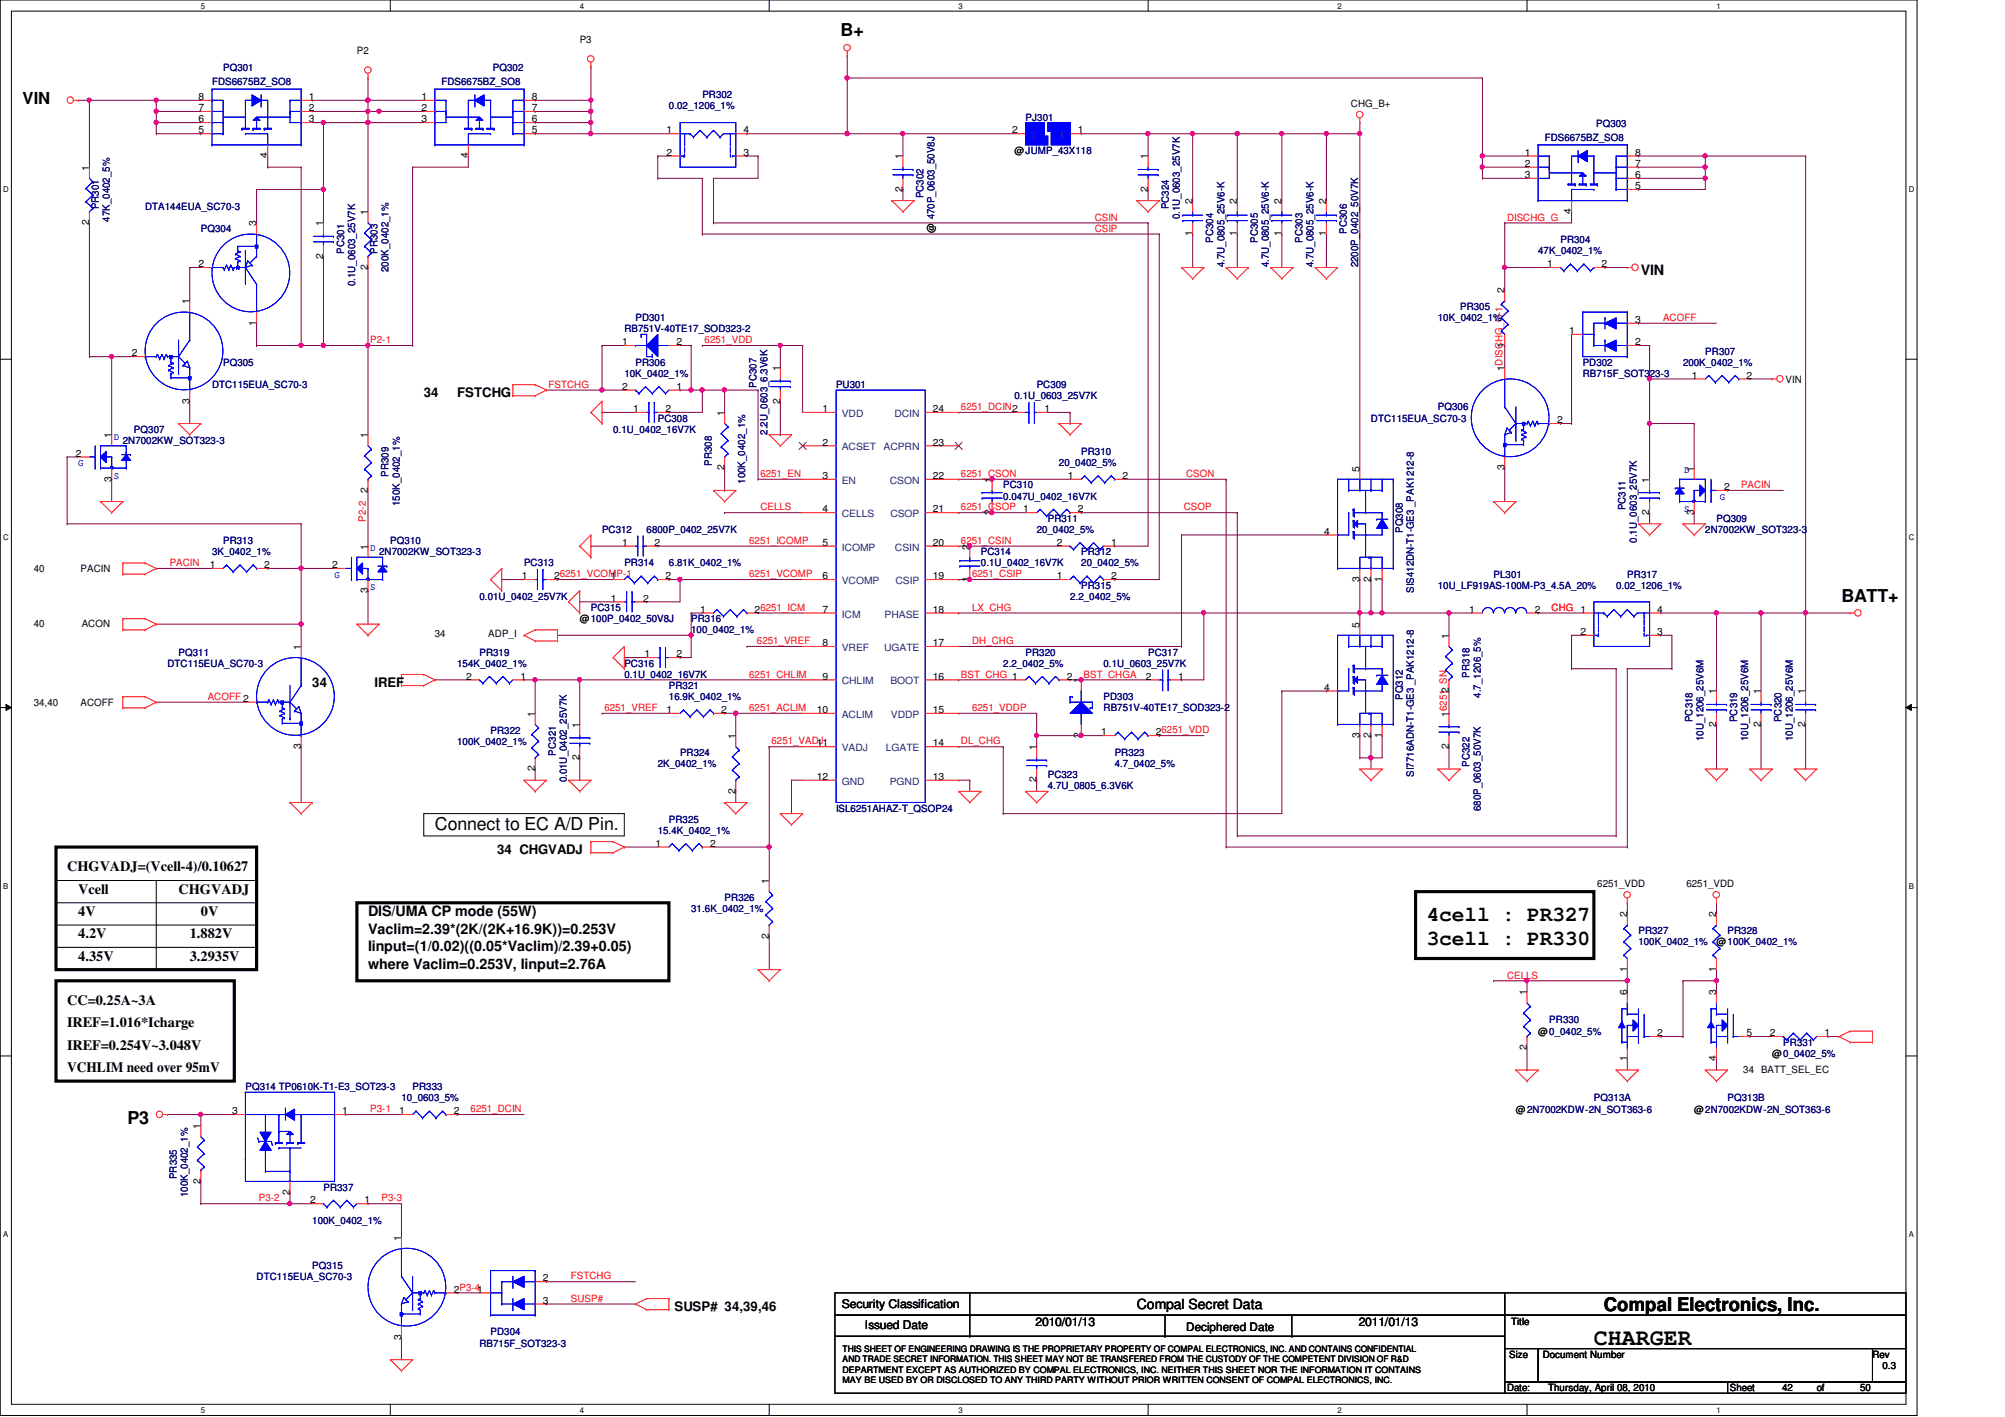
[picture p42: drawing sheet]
<svg xmlns="http://www.w3.org/2000/svg" width="297mm" height="210mm" viewBox="0 0 297 210" stroke-linecap="round" stroke-linejoin="round" font-family="sans-serif">
<defs><g id="words">
<text font-size="3.4" x="236.1" y="199.3">CHARGER</text>
<g font-size="3.1">
<text x="211.4" y="136.4">4cell : PR327</text>
<text x="211.4" y="139.9">3cell : PR330</text>
</g>
<text font-size="2.8" x="237.6" y="194.1">Compal Electronics, Inc.</text>
<g font-size="2.6">
<text x="124.5" y="5.4">B+</text>
<text x="272.8" y="89.1">BATT+</text>
<text x="64.4" y="122.9">Connect to EC A/D Pin.</text>
<text x="18.9" y="166.5">P3</text>
</g>
<text font-size="2.5" x="3.3" y="15.5">VIN</text>
<g font-size="2.1">
<text x="243.1" y="40.8">VIN</text>
<text x="9.9" y="129.1">CHGVADJ=(Vcell-4)/0.10627</text>
<text x="11.6" y="132.4">Vcell</text>
<text x="11.6" y="135.7">4V</text>
<text x="26.5" y="132.4">CHGVADJ</text>
<text x="29.8" y="135.7">0V</text>
<text x="54.5" y="135.7">DIS/UMA CP mode (55W)</text>
<text x="11.6" y="139">4.2V</text>
<text x="11.6" y="142.3">4.35V</text>
<text x="28.1" y="139">1.882V</text>
<text x="28.1" y="142.3">3.2935V</text>
<text x="54.5" y="138.3">Vaclim=2.39*(2K/(2K+16.9K))=0.253V</text>
<text x="54.5" y="140.9">Iinput=(1/0.02)((0.05*Vaclim)/2.39+0.05)</text>
<text x="54.5" y="143.5">where Vaclim=0.253V, Iinput=2.76A</text>
<text x="9.9" y="148.9">CC=0.25A~3A</text>
<text x="9.9" y="155.5">IREF=0.254V~3.048V</text>
<text x="9.9" y="152.2">IREF=1.016*Icharge</text>
<text x="9.9" y="158.8">VCHLIM need over 95mV</text>
<text x="168.4" y="193.9">Compal Secret Data</text>
</g>
<g font-size="1.9">
<text x="62.8" y="58.8">34</text>
<text x="67.7" y="58.8">FSTCHG</text>
<text x="46.3" y="101.7">34</text>
<text x="55.5" y="101.7">IREF</text>
<text x="73.7" y="126.5">34 CHGVADJ</text>
<text x="99.9" y="194.2">SUSP# 34,39,46</text>
</g>
<g font-size="1.8">
<text x="124.7" y="193.8">Security Classification</text>
<text x="128.1" y="196.9">Issued Date</text>
<text x="153.4" y="196.4">2010/01/13</text>
<text x="201.3" y="196.4">2011/01/13</text>
</g>
<text font-size="1.7" x="175.7" y="197.1">Deciphered Date</text>
<g font-size="1.5" fill="#000080">
<text x="33.1" y="10.6">PQ301</text>
<text x="73" y="10.6">PQ302</text>
<text x="31.4" y="12.6">FDS6675BZ_SO8</text>
<text x="65.4" y="12.6">FDS6675BZ_SO8</text>
<text x="99.1" y="16.2">0.02_1206_1%</text>
<text x="104.1" y="14.6">PR302</text>
<text x="151.9" y="17.9">PJ301</text>
<text x="228.9" y="20.8">FDS6675BZ_SO8</text>
<text x="236.5" y="18.8">PQ303</text>
<text x="136.8" y="29.4" transform="rotate(-90 136.8 29.4)">PC302</text>
<text x="14.6" y="31" transform="rotate(-90 14.6 31)">PR301</text>
<text x="16.3" y="32.9" transform="rotate(-90 16.3 32.9)">47K_0402_5%</text>
<text x="21.5" y="31.1">DTA144EUA_SC70-3</text>
<text x="29.8" y="34.4">PQ304</text>
<text x="138.5" y="32.5" transform="rotate(-90 138.5 32.5)">470P_0603_50V8J</text>
<text x="173.1" y="31" transform="rotate(-90 173.1 31)">PC324</text>
<text x="174.8" y="32.5" transform="rotate(-90 174.8 32.5)">0.1U_0603_25V7K</text>
<text x="179.7" y="36" transform="rotate(-90 179.7 36)">PC304</text>
<text x="186.3" y="36" transform="rotate(-90 186.3 36)">PC305</text>
<text x="193" y="36" transform="rotate(-90 193 36)">PC303</text>
<text x="199.6" y="34.7" transform="rotate(-90 199.6 34.7)">PC306</text>
<text x="51" y="37.6" transform="rotate(-90 51 37.6)">PC301</text>
<text x="55.9" y="37.6" transform="rotate(-90 55.9 37.6)">PR303</text>
<text x="57.6" y="40.3" transform="rotate(-90 57.6 40.3)">200K_0402_1%</text>
<text x="181.4" y="39.6" transform="rotate(-90 181.4 39.6)">4.7U_0805_25V6-K</text>
<text x="188" y="39.6" transform="rotate(-90 188 39.6)">4.7U_0805_25V6-K</text>
<text x="194.6" y="39.6" transform="rotate(-90 194.6 39.6)">4.7U_0805_25V6-K</text>
<text x="201.2" y="39.6" transform="rotate(-90 201.2 39.6)">2200P_0402_50V7K</text>
<text x="227.9" y="37.7">47K_0402_1%</text>
<text x="231.2" y="36">PR304</text>
<text x="52.6" y="42.4" transform="rotate(-90 52.6 42.4)">0.1U_0603_25V7K</text>
<text x="94.1" y="47.6">PD301</text>
<text x="213" y="47.6">10K_0402_1%</text>
<text x="216.3" y="45.9">PR305</text>
<text x="92.5" y="49.2">RB751V-40TE17_SOD323-2</text>
<text x="252.6" y="52.5">PR307</text>
<text x="31.4" y="57.5">DTC115EUA_SC70-3</text>
<text x="33.1" y="54.2">PQ305</text>
<text x="92.5" y="55.8">10K_0402_1%</text>
<text x="94.1" y="54.2">PR306</text>
<text x="112.1" y="57.4" transform="rotate(-90 112.1 57.4)">PC307</text>
<text x="123.9" y="57.5">PU301</text>
<text x="150.3" y="59.1">0.1U_0603_25V7K</text>
<text x="153.6" y="57.5">PC309</text>
<text x="234.5" y="54.2">PD302</text>
<text x="234.5" y="55.8">RB715F_SOT323-3</text>
<text x="249.3" y="54.2">200K_0402_1%</text>
<text x="18.2" y="65.7">2N7002KW_SOT323-3</text>
<text x="19.9" y="64.1">PQ307</text>
<text x="90.8" y="64.1">0.1U_0402_16V7K</text>
<text x="97.4" y="62.4">PC308</text>
<text x="113.7" y="64.4" transform="rotate(-90 113.7 64.4)">2.2U_0603_6.3V6K</text>
<text x="203.1" y="62.4">DTC115EUA_SC70-3</text>
<text x="213" y="60.8">PQ306</text>
<text x="57.6" y="70.7" transform="rotate(-90 57.6 70.7)">PR309</text>
<text x="105.4" y="69" transform="rotate(-90 105.4 69)">PR308</text>
<text x="110.4" y="71.7" transform="rotate(-90 110.4 71.7)">100K_0402_1%</text>
<text x="156.9" y="69">20_0402_5%</text>
<text x="160.2" y="67.4">PR310</text>
<text x="59.2" y="75" transform="rotate(-90 59.2 75)">150K_0402_1%</text>
<text x="148.6" y="72.3">PC310</text>
<text x="148.6" y="74">0.047U_0402_16V7K</text>
<text x="155.2" y="77.3">PR311</text>
<text x="240.8" y="75.6" transform="rotate(-90 240.8 75.6)">PC311</text>
<text x="254.3" y="77.3">PQ309</text>
<text x="31.4" y="82.3">3K_0402_1%</text>
<text x="33.1" y="80.6">PR313</text>
<text x="56.2" y="82.3">2N7002KW_SOT323-3</text>
<text x="57.8" y="80.6">PQ310</text>
<text x="77.6" y="83.9">PC313</text>
<text x="89.2" y="79">PC312</text>
<text x="92.5" y="83.9">PR314</text>
<text x="95.8" y="79">6800P_0402_25V7K</text>
<text x="99.1" y="83.9">6.81K_0402_1%</text>
<text x="145.3" y="82.3">PC314</text>
<text x="145.3" y="83.9">0.1U_0402_16V7K</text>
<text x="153.6" y="79">20_0402_5%</text>
<text x="160.2" y="82.3">PR312</text>
<text x="160.2" y="83.9">20_0402_5%</text>
<text x="207.8" y="78.9" transform="rotate(-90 207.8 78.9)">PQ308</text>
<text x="242.5" y="80.4" transform="rotate(-90 242.5 80.4)">0.1U_0603_25V7K</text>
<text x="252.6" y="79">2N7002KW_SOT323-3</text>
<text x="71" y="88.9">0.01U_0402_25V7K</text>
<text x="158.5" y="88.9">2.2_0402_5%</text>
<text x="160.2" y="87.2">PR315</text>
<text x="209.5" y="87.8" transform="rotate(-90 209.5 87.8)">SIS412DN-T1-GE3 _PAK1212-8</text>
<text x="213" y="87.2">10U_LF919AS-100M-P3_4.5A_20%</text>
<text x="221.3" y="85.6">PL301</text>
<text x="239.4" y="87.2">0.02_1206_1%</text>
<text x="241.1" y="85.6">PR317</text>
<text x="87.5" y="90.5">PC315</text>
<text x="102.4" y="92.2">PR316</text>
<text x="102.4" y="93.8">100_0402_1%</text>
<text x="24.8" y="98.8">DTC115EUA_SC70-3</text>
<text x="26.5" y="97.1">PQ311</text>
<text x="67.7" y="98.8">154K_0402_1%</text>
<text x="71" y="97.1">PR319</text>
<text x="92.5" y="98.8">PC316</text>
<text x="92.5" y="100.4">0.1U_0402_16V7K</text>
<text x="148.6" y="98.8">2.2_0402_5%</text>
<text x="151.9" y="97.1">PR320</text>
<text x="163.5" y="98.8">0.1U_0603_25V7K</text>
<text x="170.1" y="97.1">PC317</text>
<text x="217.7" y="100.4" transform="rotate(-90 217.7 100.4)">PR318</text>
<text x="99.1" y="102.1">PR321</text>
<text x="99.1" y="103.7">16.9K_0402_1%</text>
<text x="163.5" y="103.7">PD303</text>
<text x="163.5" y="105.4">RB751V-40TE17_SOD323-2</text>
<text x="207.8" y="103.7" transform="rotate(-90 207.8 103.7)">PQ312</text>
<text x="219.4" y="103.3" transform="rotate(-90 219.4 103.3)">4.7_1206_5%</text>
<text x="250.7" y="107" transform="rotate(-90 250.7 107)">PC318</text>
<text x="257.3" y="107" transform="rotate(-90 257.3 107)">PC319</text>
<text x="263.9" y="107" transform="rotate(-90 263.9 107)">PC320</text>
<text x="67.7" y="110.3">100K_0402_1%</text>
<text x="72.7" y="108.7">PR322</text>
<text x="82.3" y="111.9" transform="rotate(-90 82.3 111.9)">PC321</text>
<text x="97.4" y="113.6">2K_0402_1%</text>
<text x="100.7" y="112">PR324</text>
<text x="165.1" y="112">PR323</text>
<text x="165.1" y="113.6">4.7_0402_5%</text>
<text x="217.7" y="113.6" transform="rotate(-90 217.7 113.6)">PC322</text>
<text x="252.4" y="109.8" transform="rotate(-90 252.4 109.8)">10U_1206_25V6M</text>
<text x="259" y="109.8" transform="rotate(-90 259 109.8)">10U_1206_25V6M</text>
<text x="265.6" y="109.8" transform="rotate(-90 265.6 109.8)">10U_1206_25V6M</text>
<text x="84" y="115.9" transform="rotate(-90 84 115.9)">0.01U_0402_25V7K</text>
<text x="155.2" y="115.3">PC323</text>
<text x="155.2" y="116.9">4.7U_0805_6.3V6K</text>
<text x="209.5" y="115.1" transform="rotate(-90 209.5 115.1)">SI7716ADN-T1-GE3 _PAK1212-8</text>
<text x="97.4" y="123.5">15.4K_0402_1%</text>
<text x="99.1" y="121.9">PR325</text>
<text x="123.9" y="120.2">ISL6251AHAZ-T_QSOP24</text>
<text x="219.4" y="120.2" transform="rotate(-90 219.4 120.2)">680P_0603_50V7K</text>
<text x="102.4" y="135.1">31.6K_0402_1%</text>
<text x="107.4" y="133.4">PR326</text>
<text x="242.7" y="138.4">PR327</text>
<text x="242.7" y="140">100K_0402_1%</text>
<text x="255.9" y="138.4">PR328</text>
<text x="229.5" y="151.6">PR330</text>
<text x="264.2" y="154.9">PR331</text>
<text x="36.4" y="161.5">PQ314 TP0610K-T1-E3_SOT23-3</text>
<text x="61.1" y="161.5">PR333</text>
<text x="59.5" y="163.2">10_0603_5%</text>
<text x="236.1" y="163.2">PQ313A</text>
<text x="255.9" y="163.2">PQ313B</text>
<text x="26.2" y="174.7" transform="rotate(-90 26.2 174.7)">PR335</text>
<text x="27.9" y="177.3" transform="rotate(-90 27.9 177.3)">100K_0402_1%</text>
<text x="47.9" y="176.4">PR337</text>
<text x="46.3" y="181.3">100K_0402_1%</text>
<text x="38" y="189.6">DTC115EUA_SC70-3</text>
<text x="46.3" y="187.9">PQ315</text>
<text x="72.7" y="197.8">PD304</text>
<text x="71" y="199.5">RB715F_SOT323-3</text>
</g>
<g font-size="1.5">
<text x="52.9" y="8">P2</text>
<text x="85.9" y="6.3">P3</text>
<text x="29.4" y="16.5">7</text>
<text x="29.4" y="14.8">8</text>
<text x="45.8" y="16.5">2</text>
<text x="45.8" y="14.8">1</text>
<text x="62.4" y="16.5">2</text>
<text x="62.4" y="14.8">1</text>
<text x="78.8" y="16.5">7</text>
<text x="78.8" y="14.8">8</text>
<text x="200.1" y="15.9">CHG_B+</text>
<text x="29.4" y="18.1">6</text>
<text x="29.4" y="19.8">5</text>
<text x="39.6" y="23.5" transform="rotate(-90 39.6 23.5)">4</text>
<text x="45.8" y="18.1">3</text>
<text x="62.4" y="18.1">3</text>
<text x="69.3" y="23.5" transform="rotate(-90 69.3 23.5)">4</text>
<text x="78.8" y="18.1">6</text>
<text x="78.8" y="19.8">5</text>
<text x="98.8" y="19.8">1</text>
<text x="98.8" y="23.1">2</text>
<text x="110.1" y="23.1">3</text>
<text x="110.1" y="19.8">4</text>
<text x="133.7" y="23.6" transform="rotate(-90 133.7 23.6)">1</text>
<text x="149.9" y="19.8">2</text>
<text x="150.3" y="22.8">@JUMP_43X118</text>
<text x="159.7" y="19.8">1</text>
<text x="170" y="23.6" transform="rotate(-90 170 23.6)">1</text>
<text x="225.9" y="23.1">1</text>
<text x="242.2" y="23.1">8</text>
<text x="13.2" y="25.3" transform="rotate(-90 13.2 25.3)">1</text>
<text x="133.7" y="28.4" transform="rotate(-90 133.7 28.4)">2</text>
<text x="170" y="28.4" transform="rotate(-90 170 28.4)">2</text>
<text x="225.9" y="26.4">3</text>
<text x="225.9" y="24.7">2</text>
<text x="242.2" y="26.4">6</text>
<text x="242.2" y="28">5</text>
<text x="242.2" y="24.7">7</text>
<text x="13.2" y="33.4" transform="rotate(-90 13.2 33.4)">2</text>
<text x="38" y="33.5" transform="rotate(-90 38 33.5)">3</text>
<text x="47.9" y="33.5" transform="rotate(-90 47.9 33.5)">1</text>
<text x="54.5" y="31.9" transform="rotate(-90 54.5 31.9)">1</text>
<text x="138.5" y="34.5" transform="rotate(-90 138.5 34.5)">@</text>
<text x="176.7" y="35" transform="rotate(-90 176.7 35)">1</text>
<text x="176.7" y="30.2" transform="rotate(-90 176.7 30.2)">2</text>
<text x="183.3" y="35" transform="rotate(-90 183.3 35)">1</text>
<text x="183.3" y="30.2" transform="rotate(-90 183.3 30.2)">2</text>
<text x="189.9" y="35" transform="rotate(-90 189.9 35)">1</text>
<text x="189.9" y="30.2" transform="rotate(-90 189.9 30.2)">2</text>
<text x="196.5" y="35" transform="rotate(-90 196.5 35)">1</text>
<text x="196.5" y="30.2" transform="rotate(-90 196.5 30.2)">2</text>
<text x="232.8" y="31.7" transform="rotate(-90 232.8 31.7)">4</text>
<text x="29.4" y="39.6">2</text>
<text x="47.9" y="38.3" transform="rotate(-90 47.9 38.3)">2</text>
<text x="54.5" y="40" transform="rotate(-90 54.5 40)">2</text>
<text x="229.2" y="39.6">1</text>
<text x="237.3" y="39.6">2</text>
<text x="28.1" y="45.1" transform="rotate(-90 28.1 45.1)">1</text>
<text x="222.9" y="43.4" transform="rotate(-90 222.9 43.4)">2</text>
<text x="242.2" y="47.8">3</text>
<text x="19.5" y="52.8">2</text>
<text x="38" y="48.2" transform="rotate(-90 38 48.2)">1</text>
<text x="92.2" y="51.1">1</text>
<text x="100.2" y="51.1">2</text>
<text x="222.9" y="51.5" transform="rotate(-90 222.9 51.5)">1</text>
<text x="232.5" y="49.5">1</text>
<text x="242.2" y="51.1">2</text>
<text x="28.1" y="59.8" transform="rotate(-90 28.1 59.8)">3</text>
<text x="92.2" y="57.7">2</text>
<text x="100.2" y="57.7">1</text>
<text x="115.6" y="59.8" transform="rotate(-90 115.6 59.8)">2</text>
<text x="115.6" y="55" transform="rotate(-90 115.6 55)">1</text>
<text x="222.9" y="55" transform="rotate(-90 222.9 55)">1DISCHG_G-1</text>
<text x="250.7" y="56.1">1</text>
<text x="258.7" y="56.1">2</text>
<text x="264.5" y="56.7">VIN</text>
<text x="16.5" y="64.9" transform="rotate(-90 16.5 64.9)">1</text>
<text x="54.5" y="64.9" transform="rotate(-90 54.5 64.9)">1</text>
<text x="93.8" y="61">1</text>
<text x="98.6" y="61">2</text>
<text x="107.3" y="61.6" transform="rotate(-90 107.3 61.6)">1</text>
<text x="121.9" y="61">1</text>
<text x="121.9" y="66">2</text>
<text x="138.2" y="66">23</text>
<text x="138.2" y="61">24</text>
<text x="154.7" y="61">1</text>
<text x="230.7" y="62.7">2</text>
<text x="11.3" y="67.6">2</text>
<text x="16.5" y="71.3" transform="rotate(-90 16.5 71.3)">3</text>
<text x="107.3" y="69.7" transform="rotate(-90 107.3 69.7)">2</text>
<text x="121.9" y="71">3</text>
<text x="138.2" y="71">22</text>
<text x="146.9" y="71.5" transform="rotate(-90 146.9 71.5)">1</text>
<text x="158.2" y="71">1</text>
<text x="166.3" y="71">2</text>
<text x="201.4" y="69.8" transform="rotate(-90 201.4 69.8)">5</text>
<text x="222.9" y="69.7" transform="rotate(-90 222.9 69.7)">3</text>
<text x="244.3" y="71.5" transform="rotate(-90 244.3 71.5)">1</text>
<text x="250.9" y="69.8" transform="rotate(-90 250.9 69.8)">1</text>
<text x="54.5" y="73" transform="rotate(-90 54.5 73)">2</text>
<text x="121.9" y="75.9">4</text>
<text x="138.2" y="75.9">21</text>
<text x="146.9" y="76.3" transform="rotate(-90 146.9 76.3)">2</text>
<text x="151.6" y="75.9">1</text>
<text x="159.7" y="75.9">2</text>
<text x="244.3" y="76.3" transform="rotate(-90 244.3 76.3)">2</text>
<text x="250.9" y="76.3" transform="rotate(-90 250.9 76.3)">3</text>
<text x="255.4" y="72.6">2</text>
<text x="54.5" y="81.4" transform="rotate(-90 54.5 81.4)">1</text>
<text x="92.2" y="80.9">1</text>
<text x="96.9" y="80.9">2</text>
<text x="121.9" y="80.9">5</text>
<text x="138.2" y="80.9">20</text>
<text x="143.6" y="81.4" transform="rotate(-90 143.6 81.4)">2</text>
<text x="156.5" y="80.9">2</text>
<text x="164.6" y="80.9">1</text>
<text x="196.2" y="79.2">4</text>
<text x="5" y="84.8">40</text>
<text x="11.9" y="84.8">PACIN</text>
<text x="31.1" y="84.2">1</text>
<text x="39.2" y="84.2">2</text>
<text x="49.2" y="84.2">2</text>
<text x="54.5" y="87.8" transform="rotate(-90 54.5 87.8)">3</text>
<text x="77.3" y="85.8">1</text>
<text x="82.1" y="85.8">26251_VCOMP-1</text>
<text x="90.5" y="89.1">1</text>
<text x="90.5" y="85.8">1</text>
<text x="95.3" y="89.1">2</text>
<text x="98.6" y="85.8">2</text>
<text x="121.9" y="85.8">6</text>
<text x="138.2" y="85.8">19</text>
<text x="143.6" y="86.2" transform="rotate(-90 143.6 86.2)">1</text>
<text x="156.5" y="85.8">1</text>
<text x="164.6" y="85.8">2</text>
<text x="201.4" y="86.2" transform="rotate(-90 201.4 86.2)">3</text>
<text x="203.1" y="86.2" transform="rotate(-90 203.1 86.2)">2</text>
<text x="204.7" y="86.2" transform="rotate(-90 204.7 86.2)">1</text>
<text x="5" y="92.8">40</text>
<text x="12.1" y="92.8">ACON</text>
<text x="64.4" y="94.3">34</text>
<text x="72.3" y="94.3">ADP_I</text>
<text x="85.9" y="92.2">@100P_0402_50V8J</text>
<text x="103.7" y="90.8">1</text>
<text x="111.8" y="90.8">26251_ICM</text>
<text x="121.9" y="90.8">7</text>
<text x="121.9" y="95.7">8</text>
<text x="138.2" y="95.7">17</text>
<text x="138.2" y="90.8">18</text>
<text x="201.4" y="93" transform="rotate(-90 201.4 93)">5</text>
<text x="214.6" y="94.6" transform="rotate(-90 214.6 94.6)">1</text>
<text x="217.6" y="90.8">1</text>
<text x="227.4" y="90.8">2</text>
<text x="234.1" y="90.8">1</text>
<text x="234.1" y="94.1">2</text>
<text x="245.5" y="94.1">3</text>
<text x="245.5" y="90.8">4</text>
<text x="44.6" y="96.3" transform="rotate(-90 44.6 96.3)">1</text>
<text x="69" y="100.7">2</text>
<text x="77.1" y="100.7">1</text>
<text x="95.5" y="97.4">1</text>
<text x="100.2" y="97.4">2</text>
<text x="121.9" y="100.7">9</text>
<text x="138.2" y="100.7">16</text>
<text x="158" y="100.7">2</text>
<text x="160.1" y="101.2" transform="rotate(-90 160.1 101.2)">1</text>
<text x="169.8" y="100.7">2</text>
<text x="174.5" y="100.7">1</text>
<text x="5" y="104.6">34,40</text>
<text x="11.9" y="104.6">ACOFF</text>
<text x="79.2" y="106.2" transform="rotate(-90 79.2 106.2)">1</text>
<text x="85.8" y="107.8" transform="rotate(-90 85.8 107.8)">1</text>
<text x="98.8" y="105.6">1</text>
<text x="106.8" y="105.6">2</text>
<text x="121" y="105.6">10</text>
<text x="138.2" y="105.6">15</text>
<text x="196.2" y="102.3">4</text>
<text x="214.6" y="106.2" transform="rotate(-90 214.6 106.2)">16251_SN</text>
<text x="214.6" y="102.7" transform="rotate(-90 214.6 102.7)">2</text>
<text x="254.3" y="107.7" transform="rotate(-90 254.3 107.7)">2</text>
<text x="254.3" y="102.9" transform="rotate(-90 254.3 102.9)">1</text>
<text x="260.9" y="107.7" transform="rotate(-90 260.9 107.7)">2</text>
<text x="260.9" y="102.9" transform="rotate(-90 260.9 102.9)">1</text>
<text x="267.5" y="107.7" transform="rotate(-90 267.5 107.7)">2</text>
<text x="267.5" y="102.9" transform="rotate(-90 267.5 102.9)">1</text>
<text x="44.6" y="111" transform="rotate(-90 44.6 111)">3</text>
<text x="85.8" y="112.6" transform="rotate(-90 85.8 112.6)">2</text>
<text x="109" y="109.5" transform="rotate(-90 109 109.5)">1</text>
<text x="121" y="110.6">11</text>
<text x="138.2" y="110.6">14</text>
<text x="153.5" y="111.1" transform="rotate(-90 153.5 111.1)">1</text>
<text x="160.1" y="109.3" transform="rotate(-90 160.1 109.3)">2</text>
<text x="163.1" y="108.9">1</text>
<text x="171.2" y="108.9">26251_VDD</text>
<text x="201.4" y="109.3" transform="rotate(-90 201.4 109.3)">3</text>
<text x="203.1" y="109.3" transform="rotate(-90 203.1 109.3)">2</text>
<text x="204.7" y="109.3" transform="rotate(-90 204.7 109.3)">1</text>
<text x="214.6" y="111" transform="rotate(-90 214.6 111)">2</text>
<text x="79.2" y="114.3" transform="rotate(-90 79.2 114.3)">2</text>
<text x="109" y="117.6" transform="rotate(-90 109 117.6)">2</text>
<text x="121" y="115.5">12</text>
<text x="138.2" y="115.5">13</text>
<text x="153.5" y="115.9" transform="rotate(-90 153.5 115.9)">2</text>
<text x="97.1" y="125.4">1</text>
<text x="105.2" y="125.4">2</text>
<text x="113.9" y="130.9" transform="rotate(-90 113.9 130.9)">1</text>
<text x="236.6" y="131.4">6251_VDD</text>
<text x="249.8" y="131.4">6251_VDD</text>
<text x="241" y="135.9" transform="rotate(-90 241 135.9)">2</text>
<text x="254.3" y="135.9" transform="rotate(-90 254.3 135.9)">2</text>
<text x="113.9" y="139" transform="rotate(-90 113.9 139)">2</text>
<text x="241" y="144" transform="rotate(-90 241 144)">1</text>
<text x="254.3" y="144" transform="rotate(-90 254.3 144)">1</text>
<text x="254.3" y="140">@100K_0402_1%</text>
<text x="226.2" y="147.4" transform="rotate(-90 226.2 147.4)">1</text>
<text x="241" y="147.4" transform="rotate(-90 241 147.4)">6</text>
<text x="254.3" y="147.4" transform="rotate(-90 254.3 147.4)">3</text>
<text x="226.2" y="155.5" transform="rotate(-90 226.2 155.5)">2</text>
<text x="227.9" y="153.2">@0_0402_5%</text>
<text x="245.5" y="153.5">2</text>
<text x="258.7" y="153.5">5</text>
<text x="262.2" y="153.5">2</text>
<text x="270.3" y="153.5">1</text>
<text x="241" y="157.2" transform="rotate(-90 241 157.2)">1</text>
<text x="254.3" y="157.2" transform="rotate(-90 254.3 157.2)">4</text>
<text x="258.3" y="158.9">34 BATT_SEL_EC</text>
<text x="262.5" y="156.5">@0_0402_5%</text>
<text x="29.7" y="167.3" transform="rotate(-90 29.7 167.3)">1</text>
<text x="34.4" y="165.1">3</text>
<text x="50.7" y="165.1">1</text>
<text x="59.1" y="165.1">1</text>
<text x="67.2" y="165.1">2</text>
<text x="224.6" y="164.8">@2N7002KDW-2N_SOT363-6</text>
<text x="251" y="164.8">@2N7002KDW-2N_SOT363-6</text>
<text x="29.7" y="175.3" transform="rotate(-90 29.7 175.3)">2</text>
<text x="42.9" y="177" transform="rotate(-90 42.9 177)">2</text>
<text x="45.9" y="178.3">2</text>
<text x="54" y="178.3">1</text>
<text x="59.4" y="183.8" transform="rotate(-90 59.4 183.8)">1</text>
<text x="67.2" y="191.5">2P3-41</text>
<text x="80.4" y="189.8">2</text>
<text x="80.4" y="193.1">3</text>
<text x="223.9" y="196.3">Title</text>
<text x="59.4" y="198.5" transform="rotate(-90 59.4 198.5)">3</text>
<text x="223.6" y="201.1">Size</text>
<text x="228.6" y="201.1">Document Number</text>
<text x="277.4" y="201.1">Rev</text>
<text x="278.9" y="202.8">0.3</text>
<text x="223.3" y="206.1">Date:</text>
<text x="229.4" y="206.1">Thursday, April 08, 2010</text>
<text x="256.3" y="206.1">Sheet</text>
<text x="264" y="206.1">42</text>
<text x="269.2" y="206.1">of</text>
<text x="275.6" y="206.1">50</text>
</g>
<g font-size="1.5" fill="#004080">
<text x="152.8" y="20.5">2</text>
<text x="156.8" y="20.5">1</text>
<text x="124.7" y="61.8">VDD</text>
<text x="132.5" y="61.8">DCIN</text>
<text x="124.7" y="71.7">EN</text>
<text x="124.7" y="66.7">ACSET</text>
<text x="130.9" y="66.7">ACPRN</text>
<text x="131.8" y="71.7">CSON</text>
<text x="124.7" y="76.6">CELLS</text>
<text x="131.9" y="76.6">CSOP</text>
<text x="124.7" y="81.6">ICOMP</text>
<text x="132.6" y="81.6">CSIN</text>
<text x="124.7" y="86.5">VCOMP</text>
<text x="132.7" y="86.5">CSIP</text>
<text x="124.7" y="91.5">ICM</text>
<text x="131.1" y="91.5">PHASE</text>
<text x="124.7" y="101.4">CHLIM</text>
<text x="124.7" y="96.4">VREF</text>
<text x="131" y="96.4">UGATE</text>
<text x="131.9" y="101.4">BOOT</text>
<text x="124.7" y="106.3">ACLIM</text>
<text x="132" y="106.3">VDDP</text>
<text x="124.7" y="111.3">VADJ</text>
<text x="131.2" y="111.3">LGATE</text>
<text x="124.7" y="116.2">GND</text>
<text x="131.8" y="116.2">PGND</text>
</g>
<g font-size="1.5" fill="#f00">
<text x="162.2" y="34.3">CSIP</text>
<text x="162.2" y="32.7">CSIN</text>
<text x="223.3" y="32.7">DISCHG_G</text>
<text x="246.4" y="47.5">ACOFF</text>
<text x="54.9" y="50.8">P2-1</text>
<text x="104.4" y="50.8">6251_VDD</text>
<text x="81.3" y="57.4">FSTCHG</text>
<text x="142.4" y="60.7">6251_DCIN2</text>
<text x="112.6" y="70.7">6251_EN</text>
<text x="142.4" y="70.7">6251_CSON</text>
<text x="175.7" y="70.7">CSON</text>
<text x="54.2" y="77.3" transform="rotate(-90 54.2 77.3)">P2-2</text>
<text x="112.6" y="75.6">CELLS</text>
<text x="142.4" y="75.6">6251_CSOP</text>
<text x="175.4" y="75.6">CSOP</text>
<text x="257.9" y="72.3">PACIN</text>
<text x="25.1" y="83.9">PACIN</text>
<text x="111" y="80.6">6251_ICOMP</text>
<text x="142.4" y="80.6">6251_CSIN</text>
<text x="111" y="85.5">6251_VCOMP</text>
<text x="144" y="85.5">6251_CSIP</text>
<text x="112.1" y="95.4">6251_VREF</text>
<text x="144" y="95.4">DH_CHG</text>
<text x="144" y="90.5">LX_CHG</text>
<text x="229.9" y="90.5">CHG</text>
<text x="111" y="100.4">6251_CHLIM</text>
<text x="142.4" y="100.4">BST_CHG 1</text>
<text x="160.5" y="100.4">BST_CHGA</text>
<text x="30.8" y="103.7">ACOFF 2</text>
<text x="89.5" y="105.3">6251_VREF</text>
<text x="111" y="105.3">6251_ACLIM</text>
<text x="144" y="105.3">6251_VDDP</text>
<text x="114.3" y="110.3">6251_VADJ</text>
<text x="142.4" y="110.3">DL_CHG</text>
<text x="223.3" y="144.9">CELLS</text>
<text x="54.9" y="164.8">P3-1</text>
<text x="69.7" y="164.8">6251_DCIN</text>
<text x="38.4" y="178">P3-2</text>
<text x="56.5" y="178">P3-3</text>
<text x="84.6" y="189.5">FSTCHG</text>
<text x="84.6" y="192.8">SUSP#</text>
</g>
<g font-size="1.5" fill="#00f">
<text x="16.9" y="65.1">D</text>
<text x="11.6" y="69.1">G</text>
<text x="16.9" y="70.9">S</text>
<text x="249.5" y="70.1">D</text>
<text x="249.5" y="75.9">S</text>
<text x="254.8" y="74">G</text>
<text x="54.9" y="81.6">D</text>
<text x="49.6" y="85.6">G</text>
<text x="54.9" y="87.4">S</text>
</g>
<g font-size="1.3">
<text x="124.8" y="200.3">THIS SHEET OF ENGINEERING DRAWING IS THE PROPRIETARY PROPERTY OF COMPAL ELECTRONICS, INC. AND CONTAINS CONFIDENTIAL</text>
<text x="124.8" y="201.8">AND TRADE SECRET INFORMATION. THIS SHEET MAY NOT BE TRANSFERED FROM THE CUSTODY OF THE COMPETENT DIVISION OF R&amp;D</text>
<text x="124.8" y="203.3">DEPARTMENT EXCEPT AS AUTHORIZED BY COMPAL ELECTRONICS, INC. NEITHER THIS SHEET NOR THE INFORMATION IT CONTAINS</text>
<text x="124.8" y="204.9">MAY BE USED BY OR DISCLOSED TO ANY THIRD PARTY WITHOUT PRIOR WRITTEN CONSENT OF COMPAL ELECTRONICS, INC.</text>
</g>
<g font-size="1.2">
<text x="29.8" y="1.3">5</text>
<text x="85.9" y="1.3">4</text>
<text x="142" y="1.3">3</text>
<text x="198.2" y="1.3">2</text>
<text x="254.3" y="1.3">1</text>
<text x=".5" y="28.5">D</text>
<text x="282.8" y="28.5">D</text>
<text x=".5" y="80.1">C</text>
<text x="282.8" y="80.1">C</text>
<text x=".5" y="131.7">B</text>
<text x="282.8" y="131.7">B</text>
<text x=".5" y="183.3">A</text>
<text x="282.8" y="183.3">A</text>
<text x="29.8" y="209.3">5</text>
<text x="85.9" y="209.3">4</text>
<text x="142" y="209.3">3</text>
<text x="198.2" y="209.3">2</text>
<text x="254.3" y="209.3">1</text>
</g>
</g></defs>
<path d="M0 0h284v209.7h-284zM1.7 1.7h280.7v206.3h-280.7z" fill="none" stroke="#000" stroke-width=".15"/>
<g fill="#fff">
<path d="M29.8 .2h.5v1.3h-.5z"/>
<path d="M29.8 208.2h.5v1.3h-.5z"/>
</g>
<path d="M57.8 0v1.7M57.8 208v1.7" fill="none" stroke="#000" stroke-width=".15"/>
<g fill="#fff">
<path d="M85.9 .2h.6v1.3h-.6z"/>
<path d="M85.9 208.2h.6v1.3h-.6z"/>
</g>
<path d="M114 0v1.7M114 208v1.7" fill="none" stroke="#000" stroke-width=".15"/>
<g fill="#fff">
<path d="M142 .2h.6v1.3h-.6z"/>
<path d="M142 208.2h.6v1.3h-.6z"/>
</g>
<path d="M170.1 0v1.7M170.1 208v1.7" fill="none" stroke="#000" stroke-width=".15"/>
<g fill="#fff">
<path d="M198.2 .2h.6v1.3h-.6z"/>
<path d="M198.2 208.2h.6v1.3h-.6z"/>
</g>
<path d="M226.2 0v1.7M226.2 208v1.7" fill="none" stroke="#000" stroke-width=".15"/>
<g fill="#fff">
<path d="M254.3 .2h.6v1.3h-.6z"/>
<path d="M254.3 208.2h.6v1.3h-.6z"/>
<path d="M.5 27.4h.8v1.3h-.8z"/>
<path d="M282.8 27.4h.8v1.3h-.8z"/>
<path d="M.5 79h.8v1.3h-.8z"/>
<path d="M282.8 79h.8v1.3h-.8z"/>
</g>
<path d="M0 53.2h1.7M282.4 53.2h1.6" fill="none" stroke="#000" stroke-width=".15"/>
<g fill="#fff">
<path d="M.5 130.6h.7v1.3h-.7z"/>
<path d="M282.8 130.6h.7v1.3h-.7z"/>
</g>
<path d="M0 104.8h1.7M.9 104.4l.8 .4-.8 .4zM282.4 104.8l.8-.4v.8zM282.4 104.8h1.6" fill="none" stroke="#000" stroke-width=".15"/>
<path d="M.9 104.4l.8 .4-.8 .4zM282.4 104.8l.8-.4v.8z" fill="#000"/>
<g fill="#fff">
<path d="M.5 182.2h.7v1.3h-.7z"/>
<path d="M282.8 182.2h.7v1.3h-.7z"/>
</g>
<path d="M0 156.4h1.7M282.4 156.4h1.6" fill="none" stroke="#000" stroke-width=".15"/>
<path d="M259.2 56.1h.1M259.2 56.1h3.3M178.3 90.8h.1M178.3 90.8v9.9M178.3 90.8h23.2M214.7 105.7h.1M214.7 102.4v3.3M254.3 145.3h.1M254.3 145.3v1.6" fill="none" stroke="#800040" stroke-width=".15"/>
<circle cx="254.3" cy="145.3" r=".32" fill="#f0f"/>
<circle cx="254.3" cy="145.3" r=".32" fill="none" stroke="#f0f" stroke-width=".15"/>
<g fill="none" stroke="#800040" stroke-width=".15">
<path d="M241.1 133.7h.1M241.1 133.7v1.7M254.3 133.7h.1M254.3 133.7v1.7M226.2 158.5h.1M226.2 145.3h.1M226.2 155.2v3.3M226.2 145.3h14.9M241.1 156.8h.1M241.1 145.3h.1M241.1 143.6v1.7M241.1 156.8v1.7"/>
<path d="M246 153.5h.1M246 153.5h3.3M249.3 145.3h.1M249.3 153.5h.1M249.3 145.3v8.2M254.3 143.6h.1M254.3 143.6v1.7h-5"/>
</g>
<circle cx="241.1" cy="145.3" r=".32" fill="#f0f"/>
<circle cx="241.1" cy="145.3" r=".32" fill="none" stroke="#f0f" stroke-width=".15"/>
<circle cx="226.2" cy="145.3" r=".32" fill="#f0f"/>
<circle cx="226.2" cy="145.3" r=".32" fill="none" stroke="#f0f" stroke-width=".15"/>
<g fill="none" stroke="#800040" stroke-width=".15">
<path d="M46.3 14.9h.1M46.3 14.9h8.2M221.3 145.3h.1M221.3 145.3h4.9M226.2 145.3h.1M226.2 145.3v1.6M241.1 146.9h.1M241.1 145.3v1.6M254.3 156.8h.1M254.3 156.8v1.7M259.2 153.5h.1M259.2 153.5h3.3"/>
<path d="M270.8 153.5h.1M270.8 153.5h1.7"/>
</g>
<circle cx="54.5" cy="14.8" r=".32" fill="#f0f"/>
<circle cx="54.5" cy="14.8" r=".32" fill="none" stroke="#f0f" stroke-width=".15"/>
<g fill="none" stroke="#800040" stroke-width=".15">
<path d="M13.2 14.9h.1M13.2 14.9v9.9M28.1 39.6h.1M28.1 39.6h1.7M28.1 39.6v5M38 28.1h.1M38 28.1v4.9M38 28.1h9.9M170.1 28.1h.1M170.1 28.1v1.6M175 79.2h.1M175 79.2v16.6"/>
<path d="M142 95.8h33M175 95.8h.1"/>
</g>
<circle cx="13.2" cy="14.8" r=".32" fill="#f0f"/>
<circle cx="13.2" cy="14.8" r=".32" fill="none" stroke="#f0f" stroke-width=".15"/>
<path d="M11.6 14.9h.1M11.6 14.9h1.6M54.5 11.6h.1M54.5 11.6v3.3M16.5 52.8h.1M16.5 52.8h3.4" fill="none" stroke="#800040" stroke-width=".15"/>
<circle cx="16.5" cy="52.8" r=".32" fill="#f0f"/>
<circle cx="16.5" cy="52.8" r=".32" fill="none" stroke="#f0f" stroke-width=".15"/>
<path d="M170.1 19.8h.1M170.1 19.8v3.3" fill="none" stroke="#800040" stroke-width=".15"/>
<circle cx="170.1" cy="19.8" r=".32" fill="#f0f"/>
<circle cx="170.1" cy="19.8" r=".32" fill="none" stroke="#f0f" stroke-width=".15"/>
<path d="M87.5 14.9h.1M87.5 14.9v1.6M160.2 19.8h.1M160.2 19.8h9.9M13.2 33h.1M13.2 33v19.8M242.7 51.2h1.7M244.4 51.2h.1M244.4 56.1h.1M244.4 51.2v4.9" fill="none" stroke="#800040" stroke-width=".15"/>
<circle cx="244.4" cy="56.1" r=".32" fill="#f0f"/>
<circle cx="244.4" cy="56.1" r=".32" fill="none" stroke="#f0f" stroke-width=".15"/>
<path d="M105.7 125.5h8.3M114 125.5h.1" fill="none" stroke="#800040" stroke-width=".15"/>
<circle cx="113.9" cy="125.4" r=".32" fill="#f0f"/>
<circle cx="113.9" cy="125.4" r=".32" fill="none" stroke="#f0f" stroke-width=".15"/>
<g fill="none" stroke="#800040" stroke-width=".15">
<path d="M46.3 18.2h1.6M46.3 16.5h8.2M47.9 18.2h.1M47.9 18.2v9.9M54.5 16.5h.1M28.1 59.4h.1M28.1 59.4v3.3M44.6 51.2h.1M44.6 51.2h3.3M232.8 49.5v13.2M231.2 62.7h.1M231.2 62.7h1.6"/>
<path d="M232.8 62.7h.1M114 110.6h.1M114 110.6v14.9M92.5 125.5h.1M92.5 125.5h4.9"/>
</g>
<circle cx="47.9" cy="28" r=".32" fill="#f0f"/>
<circle cx="47.9" cy="28" r=".32" fill="none" stroke="#f0f" stroke-width=".15"/>
<circle cx="47.9" cy="18.1" r=".32" fill="#f0f"/>
<circle cx="47.9" cy="18.1" r=".32" fill="none" stroke="#f0f" stroke-width=".15"/>
<path d="M47.9 18.2h6.6M54.5 18.2h.1M267.5 23.1h.1M267.5 23.1v67.7M38 51.2h.1M38 47.9v3.3" fill="none" stroke="#800040" stroke-width=".15"/>
<circle cx="267.5" cy="90.8" r=".32" fill="#f0f"/>
<circle cx="267.5" cy="90.8" r=".32" fill="none" stroke="#f0f" stroke-width=".15"/>
<path d="M252.6 24.8h.1M252.6 24.8v1.6M16.5 52.8h.1M16.5 52.8v11.6" fill="none" stroke="#800040" stroke-width=".15"/>
<circle cx="252.6" cy="24.7" r=".32" fill="#f0f"/>
<circle cx="252.6" cy="24.7" r=".32" fill="none" stroke="#f0f" stroke-width=".15"/>
<path d="M252.6 23.1h.1M252.6 23.1v1.7" fill="none" stroke="#800040" stroke-width=".15"/>
<circle cx="252.6" cy="23.1" r=".32" fill="#f0f"/>
<circle cx="252.6" cy="23.1" r=".32" fill="none" stroke="#f0f" stroke-width=".15"/>
<path d="M13.2 14.9h.1M13.2 14.9h10v1.6M23.2 16.5h.1M23.2 19.8h6.6M23.2 16.5h6.6M29.8 19.8h.1M219.6 11.6h.1M219.6 11.6v11.5M67.7 165.1h.1M67.7 165.1h9.9" fill="none" stroke="#800040" stroke-width=".15"/>
<circle cx="23.1" cy="16.5" r=".32" fill="#f0f"/>
<circle cx="23.1" cy="16.5" r=".32" fill="none" stroke="#f0f" stroke-width=".15"/>
<path d="M23.2 18.2h.1M23.2 16.5v1.7" fill="none" stroke="#800040" stroke-width=".15"/>
<circle cx="23.1" cy="18.1" r=".32" fill="#f0f"/>
<circle cx="23.1" cy="18.1" r=".32" fill="none" stroke="#f0f" stroke-width=".15"/>
<g fill="none" stroke="#800040" stroke-width=".15">
<path d="M23.2 18.2h.1M23.2 19.8h.1M23.2 18.2h6.6M23.2 18.2v1.6M133.8 19.8h.1M133.8 19.8v3.3M39.7 24.8h.1M39.7 23.1v1.7M133.8 28.1h.1M133.8 28.1v1.6M232.8 31.4h.1M232.8 31.4v1.6"/>
<path d="M23.2 92.5h.1M44.6 84.2h.1M44.6 84.2v8.3h-21.4"/>
</g>
<circle cx="44.6" cy="84.2" r=".32" fill="#f0f"/>
<circle cx="44.6" cy="84.2" r=".32" fill="none" stroke="#f0f" stroke-width=".15"/>
<path d="M39.7 24.8h4.9M44.6 24.8h.1M44.6 24.8v26.4M44.6 51.2h.1" fill="none" stroke="#800040" stroke-width=".15"/>
<circle cx="44.6" cy="51.2" r=".32" fill="#f0f"/>
<circle cx="44.6" cy="51.2" r=".32" fill="none" stroke="#f0f" stroke-width=".15"/>
<path d="M125.5 19.8h.1M125.5 19.8h8.3M61.1 24.8h.1M69.4 23.1h.1M69.4 23.1v1.7h-8.3M13.2 52.8h.1M13.2 52.8h3.3M38 51.2h.1M38 51.2h6.6" fill="none" stroke="#800040" stroke-width=".15"/>
<circle cx="125.5" cy="19.8" r=".32" fill="#f0f"/>
<circle cx="125.5" cy="19.8" r=".32" fill="none" stroke="#f0f" stroke-width=".15"/>
<path d="M79.3 14.9h.1M79.3 14.9h8.2M105.7 26.4h.1M105.7 26.4v6.6" fill="none" stroke="#800040" stroke-width=".15"/>
<circle cx="87.5" cy="14.8" r=".32" fill="#f0f"/>
<circle cx="87.5" cy="14.8" r=".32" fill="none" stroke="#f0f" stroke-width=".15"/>
<path d="M23.2 14.9h.1M23.2 14.9h6.6M87.5 9.9h.1M87.5 18.2h.1M87.5 9.9v5M87.5 18.2v1.6M54.5 51.2h.1M54.5 51.2v13.2" fill="none" stroke="#800040" stroke-width=".15"/>
<circle cx="23.1" cy="14.8" r=".32" fill="#f0f"/>
<circle cx="23.1" cy="14.8" r=".32" fill="none" stroke="#f0f" stroke-width=".15"/>
<path d="M54.5 18.2h.1M54.5 14.9h.1M54.5 18.2h8.3M54.5 14.9h8.3" fill="none" stroke="#800040" stroke-width=".15"/>
<circle cx="54.5" cy="14.8" r=".32" fill="#f0f"/>
<circle cx="54.5" cy="14.8" r=".32" fill="none" stroke="#f0f" stroke-width=".15"/>
<path d="M79.3 18.2h.1M79.3 18.2h8.2" fill="none" stroke="#800040" stroke-width=".15"/>
<circle cx="87.5" cy="18.1" r=".32" fill="#f0f"/>
<circle cx="87.5" cy="18.1" r=".32" fill="none" stroke="#f0f" stroke-width=".15"/>
<path d="M79.3 19.8h.1M79.3 19.8h8.2M54.5 39.6h.1M54.5 39.6v11.6" fill="none" stroke="#800040" stroke-width=".15"/>
<circle cx="54.5" cy="51.2" r=".32" fill="#f0f"/>
<circle cx="54.5" cy="51.2" r=".32" fill="none" stroke="#f0f" stroke-width=".15"/>
<path d="M47.9 28.1h.1M47.9 38h.1M47.9 28.1v4.9M47.9 38v13.2M61.1 24.8h.1M61.1 24.8v26.4M47.9 51.2h.1M47.9 51.2h13.2M61.1 51.2h.1" fill="none" stroke="#800040" stroke-width=".15"/>
<circle cx="47.9" cy="51.2" r=".32" fill="#f0f"/>
<circle cx="47.9" cy="51.2" r=".32" fill="none" stroke="#f0f" stroke-width=".15"/>
<path d="M54.5 18.2h.1M54.5 18.2v13.2M56.2 16.5h.1M56.2 16.5h6.6" fill="none" stroke="#800040" stroke-width=".15"/>
<circle cx="54.5" cy="18.1" r=".32" fill="#f0f"/>
<circle cx="54.5" cy="18.1" r=".32" fill="none" stroke="#f0f" stroke-width=".15"/>
<path d="M201.5 19.8h.1M201.5 19.8v49.5" fill="none" stroke="#800040" stroke-width=".15"/>
<circle cx="201.4" cy="19.8" r=".32" fill="#f0f"/>
<circle cx="201.4" cy="19.8" r=".32" fill="none" stroke="#f0f" stroke-width=".15"/>
<path d="M254.3 90.8h.1M254.3 90.8v11.6M260.9 90.8h.1M260.9 90.8v11.6M254.3 107.3h.1M254.3 107.3v6.6M260.9 107.3h.1M260.9 107.3v6.6" fill="none" stroke="#800040" stroke-width=".15"/>
<circle cx="254.3" cy="90.8" r=".32" fill="#f0f"/>
<circle cx="254.3" cy="90.8" r=".32" fill="none" stroke="#f0f" stroke-width=".15"/>
<path d="M54.5 14.9h.1M54.5 14.9v1.6M196.5 19.8h.1M196.5 19.8h5M97.4 23.1h.1M97.4 23.1v3.3M246 90.8h.1M246 90.8h14.9M254.3 90.8h.1M29.8 178.3h.1M29.8 178.3h13.2" fill="none" stroke="#800040" stroke-width=".15"/>
<circle cx="54.5" cy="16.5" r=".32" fill="#f0f"/>
<circle cx="54.5" cy="16.5" r=".32" fill="none" stroke="#f0f" stroke-width=".15"/>
<path d="M54.5 16.5h.1M54.5 16.5v1.7M97.4 26.4h.1M97.4 26.4h6.7" fill="none" stroke="#800040" stroke-width=".15"/>
<circle cx="54.5" cy="18.1" r=".32" fill="#f0f"/>
<circle cx="54.5" cy="18.1" r=".32" fill="none" stroke="#f0f" stroke-width=".15"/>
<path d="M176.7 19.8h.1M176.7 19.8v9.9M104.1 34.7h.1M104.1 26.4v8.3" fill="none" stroke="#800040" stroke-width=".15"/>
<circle cx="176.7" cy="19.8" r=".32" fill="#f0f"/>
<circle cx="176.7" cy="19.8" r=".32" fill="none" stroke="#f0f" stroke-width=".15"/>
<path d="M170.1 19.8h.1M170.1 19.8h13.2M176.7 19.8h.1M183.3 19.8h.1M183.3 19.8v9.9M44.6 92.5h.1M44.6 92.5v3.3" fill="none" stroke="#800040" stroke-width=".15"/>
<circle cx="44.6" cy="92.4" r=".32" fill="#f0f"/>
<circle cx="44.6" cy="92.4" r=".32" fill="none" stroke="#f0f" stroke-width=".15"/>
<path d="M189.9 19.8h.1M189.9 19.8v9.9" fill="none" stroke="#800040" stroke-width=".15"/>
<circle cx="189.9" cy="19.8" r=".32" fill="#f0f"/>
<circle cx="189.9" cy="19.8" r=".32" fill="none" stroke="#f0f" stroke-width=".15"/>
<path d="M183.3 19.8h.1M183.3 19.8h6.6" fill="none" stroke="#800040" stroke-width=".15"/>
<circle cx="183.3" cy="19.8" r=".32" fill="#f0f"/>
<circle cx="183.3" cy="19.8" r=".32" fill="none" stroke="#f0f" stroke-width=".15"/>
<path d="M87.5 16.5h.1M87.5 19.8h.1M87.5 16.5v1.7M87.5 19.8h11.6M219.6 23.1h.1M219.6 23.1h6.6M232.8 99.1h.1M232.8 94.1v5M232.8 99.1h6.6M239.4 99.1h.1" fill="none" stroke="#800040" stroke-width=".15"/>
<circle cx="87.5" cy="19.8" r=".32" fill="#f0f"/>
<circle cx="87.5" cy="19.8" r=".32" fill="none" stroke="#f0f" stroke-width=".15"/>
<g fill="none" stroke="#800040" stroke-width=".15">
<path d="M99.1 85.9h.1M99.1 85.9h1.6M100.7 85.9h.1M100.7 85.9v3.3M201.5 85.9h.1M201.5 85.9v4.9M227.9 90.8h.1M227.9 90.8h6.6M239.4 99.1v24.7M23.2 104h.1M23.2 104h13.2M109 117.2h.1"/>
<path d="M109 117.2v1.7M239.4 123.8h.1"/>
</g>
<circle cx="100.7" cy="85.8" r=".32" fill="#f0f"/>
<circle cx="100.7" cy="85.8" r=".32" fill="none" stroke="#f0f" stroke-width=".15"/>
<g fill="none" stroke="#800040" stroke-width=".15">
<path d="M201.5 18.2h.1M201.5 18.2v1.6M219.6 24.8h.1M219.6 24.8h6.6M104.1 57.8h.1M104.1 57.8h3.3M107.4 57.8h.1M107.4 57.8v3.3M112.3 57.8h.1M112.3 57.8v13.2M242.7 47.9h.1M242.7 47.9h11.6"/>
<path d="M9.9 67.7h.1M9.9 67.7h1.7M112.3 71h.1M112.3 71h6.6M166.8 71h14.8M181.6 71h.1M87.5 80.9h.1M87.5 80.9h5M97.4 80.9h.1M97.4 80.9h21.5M100.7 85.9h.1M100.7 85.9h18.2"/>
</g>
<circle cx="104" cy="57.8" r=".32" fill="#f0f"/>
<circle cx="104" cy="57.8" r=".32" fill="none" stroke="#f0f" stroke-width=".15"/>
<g fill="none" stroke="#800040" stroke-width=".15">
<path d="M100.7 51.2h1.7M102.4 51.2h.1M102.4 57.8h.1M102.4 51.2v6.6M107.4 72.6h.1M107.4 69.3v3.3M74.3 85.9h.1M74.3 85.9h3.3M82.6 85.9h.1M82.6 85.9h8.2M85.9 89.2h.1M85.9 89.2h4.9"/>
<path d="M95.8 89.2h.1M95.8 89.2h4.9"/>
</g>
<circle cx="102.4" cy="57.8" r=".32" fill="#f0f"/>
<circle cx="102.4" cy="57.8" r=".32" fill="none" stroke="#f0f" stroke-width=".15"/>
<path d="M100.7 57.8h.1M100.7 57.8h1.7M147 71h.1M147 71h11.5" fill="none" stroke="#800040" stroke-width=".15"/>
<circle cx="147" cy="71" r=".32" fill="#f0f"/>
<circle cx="147" cy="71" r=".32" fill="none" stroke="#f0f" stroke-width=".15"/>
<path d="M115.6 51.2h.1M115.6 51.2v3.3M115.6 59.4v5M115.6 64.4h.1" fill="none" stroke="#800040" stroke-width=".15"/>
<circle cx="115.6" cy="51.2" r=".32" fill="#f0f"/>
<circle cx="115.6" cy="51.2" r=".32" fill="none" stroke="#f0f" stroke-width=".15"/>
<path d="M104.1 51.2h.1M104.1 51.2h11.5M82.6 94.1h.1M82.6 94.1h19.8M112.3 90.8h.1M112.3 90.8h6.6" fill="none" stroke="#800040" stroke-width=".15"/>
<circle cx="102.4" cy="94.1" r=".32" fill="#f0f"/>
<circle cx="102.4" cy="94.1" r=".32" fill="none" stroke="#f0f" stroke-width=".15"/>
<g fill="none" stroke="#800040" stroke-width=".15">
<path d="M89.2 51.2h.1M89.2 57.8h.1M89.2 51.2h3.3M89.2 51.2v6.6M92.5 97.4h.1M92.5 97.4h3.3M100.7 97.4h.1M102.4 90.8h.1M102.4 94.1h.1M102.4 90.8v6.6h-1.7M102.4 90.8h1.7M64.4 100.7h.1"/>
<path d="M64.4 100.7h5M153.6 115.6h.1M153.6 115.6v1.6"/>
</g>
<circle cx="89.2" cy="57.8" r=".32" fill="#f0f"/>
<circle cx="89.2" cy="57.8" r=".32" fill="none" stroke="#f0f" stroke-width=".15"/>
<g fill="none" stroke="#800040" stroke-width=".15">
<path d="M196.5 19.8h.1M196.5 19.8v9.9M196.5 34.7h.1M196.5 34.7v4.9M237.8 39.6h.1M237.8 39.6h3.3M80.9 57.8h.1M80.9 57.8h8.3M118.9 51.2h.1M118.9 51.2v9.9M222.9 51.2h.1M222.9 51.2v3.3"/>
<path d="M142 71h.1M142 75.9h.1M142 71h5M142 75.9h5M244.4 62.7h.1M244.4 75.9h.1M244.4 62.7v8.3M244.4 75.9v1.7M142 80.9h.1M142 80.9h1.7M201.5 90.8h.1M201.5 90.8v1.7"/>
<path d="M77.6 100.7h.1M77.6 100.7h1.7M79.3 113.9h.1M79.3 100.7h.1M79.3 100.7v5M79.3 113.9v1.7M171.7 109h.1M171.7 109h6.6M114 138.7h.1M114 138.7v4.9"/>
</g>
<circle cx="196.5" cy="19.8" r=".32" fill="#f0f"/>
<circle cx="196.5" cy="19.8" r=".32" fill="none" stroke="#f0f" stroke-width=".15"/>
<path d="M219.6 23.1h.1M219.6 23.1v1.7M222.9 39.6h.1M222.9 39.6v3.3M110.7 95.8h.1M110.7 95.8h8.2M142 85.9h.1M142 85.9h1.7" fill="none" stroke="#800040" stroke-width=".15"/>
<circle cx="219.6" cy="23.1" r=".32" fill="#f0f"/>
<circle cx="219.6" cy="23.1" r=".32" fill="none" stroke="#f0f" stroke-width=".15"/>
<path d="M175 79.2h.1M175 79.2h21.5M143.7 80.9h.1M143.7 80.9h13.2" fill="none" stroke="#800040" stroke-width=".15"/>
<circle cx="143.7" cy="80.9" r=".32" fill="#f0f"/>
<circle cx="143.7" cy="80.9" r=".32" fill="none" stroke="#f0f" stroke-width=".15"/>
<path d="M9.9 77.6h.1M9.9 67.7v9.9M147 75.9h.1M147 75.9h4.9M189.9 102.4h6.6M196.5 102.4h.1" fill="none" stroke="#800040" stroke-width=".15"/>
<circle cx="147" cy="75.9" r=".32" fill="#f0f"/>
<circle cx="147" cy="75.9" r=".32" fill="none" stroke="#f0f" stroke-width=".15"/>
<g fill="none" stroke="#800040" stroke-width=".15">
<path d="M170.1 33h.1M170.1 33v47.9M219.6 26.4h.1M219.6 24.8h.1M219.6 26.4h6.6M219.6 24.8v1.6M244.4 56.1h.1M244.4 56.1h6.6M181.6 71h.1M181.6 71v54.5M183.3 75.9h.1M183.3 75.9v47.9"/>
<path d="M165.1 85.9h.1M165.1 85.9h6.6M246 94.1h.1M246 94.1h1.7"/>
</g>
<circle cx="219.6" cy="24.7" r=".32" fill="#f0f"/>
<circle cx="219.6" cy="24.7" r=".32" fill="none" stroke="#f0f" stroke-width=".15"/>
<path d="M203.1 90.8h.1M203.1 90.8h1.7" fill="none" stroke="#800040" stroke-width=".15"/>
<circle cx="203.1" cy="90.8" r=".32" fill="#f0f"/>
<circle cx="203.1" cy="90.8" r=".32" fill="none" stroke="#f0f" stroke-width=".15"/>
<g fill="none" stroke="#800040" stroke-width=".15">
<path d="M222.9 39.6h.1M222.9 39.6h6.6M244.4 56.1h.1M244.4 56.1v6.6M142 61.1h.1M142 61.1h8.3M160.2 75.9h.1M160.2 75.9h23.1M222.9 69.3h.1M222.9 69.3v5M23.2 84.2h.1M23.2 84.2h8.2"/>
<path d="M44.6 84.2h.1M44.6 84.2h5M54.5 87.5h.1M54.5 87.5v5M89.2 105.7h.1M89.2 105.7h9.9M175 100.7h.1M175 100.7h3.3"/>
</g>
<circle cx="222.9" cy="39.6" r=".32" fill="#f0f"/>
<circle cx="222.9" cy="39.6" r=".32" fill="none" stroke="#f0f" stroke-width=".15"/>
<path d="M222.9 33h.1M222.9 33v6.6M244.4 62.7h.1M244.4 62.7h6.6M165.1 80.9h.1M165.1 80.9h5M267.5 90.8h.1M267.5 90.8h6.6M107.4 105.7h.1M107.4 105.7h1.6M214.7 110.6h.1M214.7 110.6v3.3" fill="none" stroke="#800040" stroke-width=".15"/>
<circle cx="244.4" cy="62.7" r=".32" fill="#f0f"/>
<circle cx="244.4" cy="62.7" r=".32" fill="none" stroke="#f0f" stroke-width=".15"/>
<path d="M115.6 51.2h.1M115.6 51.2h3.3M251 62.7h.1M251 75.9h.1M251 62.7v6.6M251 75.9v1.7M142 100.7h.1M142 100.7h8.3M160.2 109h.1M160.2 109h3.3" fill="none" stroke="#800040" stroke-width=".15"/>
<circle cx="160.2" cy="108.9" r=".32" fill="#f0f"/>
<circle cx="160.2" cy="108.9" r=".32" fill="none" stroke="#f0f" stroke-width=".15"/>
<path d="M255.9 72.6h.1M255.9 72.6h8.3M143.7 85.9h.1M143.7 85.9h13.2M158.5 100.7h.1M158.5 100.7h1.7" fill="none" stroke="#800040" stroke-width=".15"/>
<circle cx="143.7" cy="85.8" r=".32" fill="#f0f"/>
<circle cx="143.7" cy="85.8" r=".32" fill="none" stroke="#f0f" stroke-width=".15"/>
<path d="M109 105.7h.1M109 105.7h9.9" fill="none" stroke="#800040" stroke-width=".15"/>
<circle cx="109" cy="105.6" r=".32" fill="#f0f"/>
<circle cx="109" cy="105.6" r=".32" fill="none" stroke="#f0f" stroke-width=".15"/>
<path d="M153.6 109h.1M153.6 109h6.6" fill="none" stroke="#800040" stroke-width=".15"/>
<circle cx="153.6" cy="108.9" r=".32" fill="#f0f"/>
<circle cx="153.6" cy="108.9" r=".32" fill="none" stroke="#f0f" stroke-width=".15"/>
<g fill="none" stroke="#800040" stroke-width=".15">
<path d="M97.4 23.1h.1M97.4 23.1h1.7M104.1 34.7h.1M104.1 34.7h67.6M105.7 33h.1M105.7 33h64.4M171.7 34.7h.1M171.7 34.7v51.2M222.9 33h.1M222.9 33h9.9M9.9 77.6h34.7M44.6 77.6h.1"/>
<path d="M44.6 77.6v6.6M44.6 84.2h.1M260.9 90.8h.1M260.9 90.8h6.6M85.9 112.3h.1M85.9 112.3v3.3M109 105.7h.1M109 105.7v3.3M114 110.6h.1M114 110.6h4.9M117.3 115.6h.1M117.3 115.6h1.6"/>
<path d="M142 110.6h.1M142 110.6h6.6M148.6 110.6h.1M148.6 110.6v9.9M153.6 109h.1M153.6 105.7h.1M153.6 105.7v4.9M189.9 102.4h.1M189.9 102.4v18.1h-41.3M201.5 109h.1M201.5 112.3h.1M201.5 109v3.3"/>
<path d="M201.5 112.3h1.6M203.1 109h.1M203.1 112.3h.1M203.1 109v4.9M148.6 120.5h.1M183.3 123.8h.1M183.3 123.8h56.1"/>
</g>
<circle cx="260.9" cy="90.8" r=".32" fill="#f0f"/>
<circle cx="260.9" cy="90.8" r=".32" fill="none" stroke="#f0f" stroke-width=".15"/>
<path d="M39.7 84.2h.1M39.7 84.2h4.9M232.8 94.1h.1M232.8 94.1h1.7M203.1 112.3h.1M203.1 112.3h1.7" fill="none" stroke="#800040" stroke-width=".15"/>
<circle cx="203.1" cy="112.2" r=".32" fill="#f0f"/>
<circle cx="203.1" cy="112.2" r=".32" fill="none" stroke="#f0f" stroke-width=".15"/>
<path d="M214.7 90.8h.1M214.7 90.8h3.3M204.8 109h.1M204.8 109v3.3" fill="none" stroke="#800040" stroke-width=".15"/>
<circle cx="214.6" cy="90.8" r=".32" fill="#f0f"/>
<circle cx="214.6" cy="90.8" r=".32" fill="none" stroke="#f0f" stroke-width=".15"/>
<path d="M201.5 90.8h.1M201.5 90.8h1.6M85.9 100.7h.1M85.9 100.7h33" fill="none" stroke="#800040" stroke-width=".15"/>
<circle cx="201.4" cy="90.8" r=".32" fill="#f0f"/>
<circle cx="201.4" cy="90.8" r=".32" fill="none" stroke="#f0f" stroke-width=".15"/>
<path d="M142 90.8h.1M142 90.8h36.3M204.8 85.9h.1M204.8 85.9v4.9" fill="none" stroke="#800040" stroke-width=".15"/>
<circle cx="178.3" cy="90.8" r=".32" fill="#f0f"/>
<circle cx="178.3" cy="90.8" r=".32" fill="none" stroke="#f0f" stroke-width=".15"/>
<path d="M85.9 100.7h.1M85.9 100.7v6.6" fill="none" stroke="#800040" stroke-width=".15"/>
<circle cx="85.9" cy="100.7" r=".32" fill="#f0f"/>
<circle cx="85.9" cy="100.7" r=".32" fill="none" stroke="#f0f" stroke-width=".15"/>
<path d="M79.3 100.7h.1M79.3 100.7h6.6M142 105.7h.1M142 105.7h11.6" fill="none" stroke="#800040" stroke-width=".15"/>
<circle cx="79.3" cy="100.7" r=".32" fill="#f0f"/>
<circle cx="79.3" cy="100.7" r=".32" fill="none" stroke="#f0f" stroke-width=".15"/>
<path d="M142 115.6h.1M142 115.6h1.7M143.7 115.6h.1M143.7 115.6v1.6M160.2 100.7h.1M160.2 100.7h9.9" fill="none" stroke="#800040" stroke-width=".15"/>
<circle cx="160.2" cy="100.7" r=".32" fill="#f0f"/>
<circle cx="160.2" cy="100.7" r=".32" fill="none" stroke="#f0f" stroke-width=".15"/>
<path d="M89.2 57.8h.1M89.2 57.8h3.3M107.4 57.8h.1M107.4 57.8h4.9M117.3 115.6h.1M117.3 115.6v4.9" fill="none" stroke="#800040" stroke-width=".15"/>
<circle cx="107.3" cy="57.8" r=".32" fill="#f0f"/>
<circle cx="107.3" cy="57.8" r=".32" fill="none" stroke="#f0f" stroke-width=".15"/>
<g fill="none" stroke="#800040" stroke-width=".15">
<path d="M104.1 57.8h.1M104.1 57.8v3.3h-5M89.2 61.1h.1M89.2 61.1h4.9M99.1 61.1h.1M107.4 75.9h.1M107.4 75.9h11.5M204.8 90.8h.1M204.8 90.8h9.9M214.7 90.8h.1M214.7 90.8v3.3M44.6 110.6h.1"/>
<path d="M44.6 110.6v8.3"/>
</g>
<circle cx="204.7" cy="90.8" r=".32" fill="#f0f"/>
<circle cx="204.7" cy="90.8" r=".32" fill="none" stroke="#f0f" stroke-width=".15"/>
<path d="M125.5 11.6h.1M125.5 11.6v8.2M133.8 19.8h.1M133.8 19.8h16.5M54.5 72.6v8.3M54.5 80.9h.1" fill="none" stroke="#800040" stroke-width=".15"/>
<circle cx="133.7" cy="19.8" r=".32" fill="#f0f"/>
<circle cx="133.7" cy="19.8" r=".32" fill="none" stroke="#f0f" stroke-width=".15"/>
<g fill="none" stroke="#800040" stroke-width=".15">
<path d="M79.3 16.5h.1M79.3 16.5h8.2M110.7 19.8h.1M110.7 19.8h14.8M189.9 19.8h.1M189.9 19.8h6.6M102.4 57.8h.1M102.4 57.8h1.7M155.2 61.1h3.3M158.5 61.1h.1M203.1 85.9h.1M203.1 85.9v4.9"/>
<path d="M247.7 99.1h.1M247.7 94.1v5"/>
</g>
<circle cx="87.5" cy="16.5" r=".32" fill="#f0f"/>
<circle cx="87.5" cy="16.5" r=".32" fill="none" stroke="#f0f" stroke-width=".15"/>
<path d="M242.7 23.1h.1M242.7 23.1h9.9M158.5 62.7h.1M158.5 61.1v1.6M114 125.5h.1M114 125.5v4.9M29.8 165.1h.1M29.8 165.1h4.9" fill="none" stroke="#800040" stroke-width=".15"/>
<circle cx="29.7" cy="165.1" r=".32" fill="#f0f"/>
<circle cx="29.7" cy="165.1" r=".32" fill="none" stroke="#f0f" stroke-width=".15"/>
<g fill="none" stroke="#800040" stroke-width=".15">
<path d="M24.8 165.1h.1M24.8 165.1h5M29.8 165.1h.1M29.8 175h.1M29.8 165.1v1.7M29.8 175v3.3M43 178.3h.1M43 178.3h3.3M51.2 165.1h.1M51.2 165.1h8.3M67.7 191.5h.1M67.7 191.5h3.3"/>
<path d="M80.9 193.2h.1M80.9 193.2h13.2"/>
</g>
<circle cx="42.9" cy="178.3" r=".32" fill="#f0f"/>
<circle cx="42.9" cy="178.3" r=".32" fill="none" stroke="#f0f" stroke-width=".15"/>
<g fill="none" stroke="#800040" stroke-width=".15">
<path d="M242.7 28.1h.1M242.7 26.4h.1M242.7 26.4h9.9M252.6 26.4h.1M252.6 26.4v1.7h-9.9M241.1 99.1h.1M241.1 99.1h6.6M241.1 99.1v26.4M181.6 125.5h.1M181.6 125.5h59.5M241.1 125.5h.1M43 176.7h.1"/>
<path d="M43 176.7v1.6M54.5 178.3h.1M54.5 178.3h5M59.5 178.3h.1M59.5 178.3v5M59.5 198.1h.1M59.5 198.1v3.3M80.9 189.9h.1M80.9 189.9h13.2"/>
</g>
<circle cx="252.6" cy="26.4" r=".32" fill="#f0f"/>
<circle cx="252.6" cy="26.4" r=".32" fill="none" stroke="#f0f" stroke-width=".15"/>
<g fill="none" stroke="#800040" stroke-width=".15">
<path d="M125.5 11.6h.1M125.5 11.6h94.1M110.7 23.1h.1M110.7 23.1h1.6M176.7 34.7h.1M176.7 34.7v4.9M183.3 34.7h.1M183.3 34.7v4.9M189.9 34.7h.1M189.9 34.7v4.9M242.7 24.8h.1M242.7 24.8h9.9"/>
<path d="M252.6 23.1h.1M252.6 23.1h14.9"/>
</g>
<circle cx="125.5" cy="11.5" r=".32" fill="#f0f"/>
<circle cx="125.5" cy="11.5" r=".32" fill="none" stroke="#f0f" stroke-width=".15"/>
<g fill="none" stroke="#800040" stroke-width=".15">
<path d="M54.5 16.5h.1M54.5 16.5h1.7M125.5 8.3h.1M125.5 8.3v3.3M105.7 26.4h.1M112.3 23.1h.1M112.3 23.1v3.3h-6.6M16.5 71h.1M16.5 71v3.3M267.5 90.8h.1M267.5 90.8v11.6M267.5 107.3h.1"/>
<path d="M267.5 107.3v6.6"/>
</g>
<circle cx="56.1" cy="16.5" r=".32" fill="#f0f"/>
<circle cx="56.1" cy="16.5" r=".32" fill="none" stroke="#f0f" stroke-width=".15"/>
<g fill="none" stroke="#f00" stroke-width=".15">
<path d="M10.9 14.9h.7M11.6 14.9h.1M54.5 11.6h.1M54.5 10.9v.7M87.5 9.9h.1M87.5 9.2v.7M125.5 8.3h.1M125.5 7.6v.7M201.5 18.2h.1M201.5 17.5v.7M132.1 29.7h.1M132.1 29.7h3.3"/>
<path d="M132.1 29.7l1.7 1.7M133.8 31.4h.1M135.4 29.7h.1M135.4 29.7l-1.6 1.7M168.4 29.7h.1M168.4 29.7h3.3M168.4 29.7l1.7 1.7M170.1 31.4h.1M171.7 29.7h.1M171.7 29.7l-1.6 1.7M175 39.6h.1M175 39.6h3.3"/>
<path d="M175 39.6l1.7 1.7M178.3 39.6h.1M178.3 39.6l-1.6 1.7M181.6 39.6h.1M181.6 39.6h3.4M181.6 39.6l1.7 1.7M185 39.6h.1M185 39.6l-1.7 1.7M188.3 39.6h.1M188.3 39.6h3.3M188.3 39.6l1.6 1.7M191.6 39.6h.1"/>
<path d="M191.6 39.6l-1.7 1.7M194.9 39.6h.1M194.9 39.6h3.3M194.9 39.6l1.6 1.7M198.2 39.6h.1M198.2 39.6l-1.7 1.7M241.1 39.6h.1M241.1 39.6h.7M76 58.6h.1M76 57h.1M76 58.6h3.3M76 57v1.6"/>
<path d="M76 57h3.3M79.3 58.6h.1M79.3 57h.1M79.3 57l1.6 .8M80.9 57.8h.1M80.9 57.8l-1.6 .8M89.2 59.4h.1M89.2 59.4v3.3M89.2 59.4l-1.7 1.7M176.7 41.3h.1M183.3 41.3h.1M189.9 41.3h.1"/>
<path d="M196.5 41.3h.1M262.5 56.1h.1M262.5 56.1h.7M14.9 74.3h.1M14.9 74.3h3.3M14.9 74.3l1.6 1.6M16.5 75.9h.1M18.2 74.3h.1M18.2 74.3l-1.7 1.6M26.5 62.7h.1M26.5 62.7h3.3M26.5 62.7l1.6 1.7"/>
<path d="M28.1 64.4h.1M29.8 62.7h.1M29.8 62.7l-1.7 1.7M87.5 79.2h.1M87.5 61.1h.1M87.5 79.2v3.3M87.5 79.2l-1.6 1.7M87.5 61.1l1.7 1.6M89.2 62.7h.1M105.7 72.6h.1M105.7 72.6h3.3M105.7 72.6l1.7 1.7"/>
<path d="M107.4 74.3h.1M109 72.6h.1M109 72.6l-1.6 1.7M114 64.4h.1M114 64.4h3.3M114 64.4l1.6 1.6M115.6 66h.1M117.3 64.4h.1M117.3 64.4l-1.7 1.6M156.9 62.7h.1M156.9 62.7h3.3M156.9 62.7l1.6 1.7"/>
<path d="M158.5 64.4h.1M160.2 62.7h.1M160.2 62.7l-1.7 1.7M221.3 74.3h.1M221.3 74.3h3.3M221.3 74.3l1.6 1.6M222.9 75.9h.1M224.6 74.3h.1M224.6 74.3l-1.7 1.6M242.7 77.6h.1M242.7 77.6h3.3M242.7 77.6l1.7 1.6"/>
<path d="M244.4 79.2h.1M246 77.6h.1M246 77.6l-1.6 1.6M249.3 77.6h.1M249.3 77.6h3.3M249.3 77.6l1.7 1.6M251 79.2h.1M252.6 77.6h.1M252.6 77.6l-1.6 1.6M18.2 83.4h.1M18.2 85h.1M18.2 93.3h.1"/>
<path d="M18.2 91.7h.1M18.2 93.3h3.3M18.2 83.4h3.3M18.2 83.4v1.6M18.2 91.7v1.6M18.2 85h3.3M18.2 91.7h3.3M21.5 83.4h.1M21.5 85h.1M21.5 93.3h.1M21.5 91.7h.1M21.5 83.4l1.7 .8"/>
<path d="M21.5 91.7l1.7 .8M23.2 84.2h.1M23.2 92.5h.1M23.2 84.2l-1.7 .8M23.2 92.5l-1.7 .8M52.9 92.5h.1M52.9 92.5h3.3M52.9 92.5l1.6 1.6M54.5 94.1h.1M56.2 92.5h.1M56.2 92.5l-1.7 1.6M59.5 99.9h.1"/>
<path d="M59.5 99.9v1.7M59.5 99.9h3.3M62.8 99.9h.1M62.8 99.9l1.6 .8M72.7 85.9h.1M72.7 85.9l1.6 1.6M74.3 87.5h.1M74.3 84.2h.1M74.3 84.2v3.3M74.3 84.2l-1.6 1.7M77.6 94.1h.1M77.6 94.1l1.7 .9"/>
<path d="M79.3 93.3h.1M79.3 95h.1M79.3 93.3l-1.7 .8M79.3 93.3h3.3M79.3 95h3.3M82.6 93.3h.1M82.6 95h.1M82.6 93.3v1.7M84.2 89.2h.1M84.2 89.2l1.7 1.6M85.9 80.9h.1M85.9 90.8h.1"/>
<path d="M85.9 87.5h.1M85.9 80.9l1.6 1.6M85.9 87.5v3.3M85.9 87.5l-1.7 1.7M87.5 82.5h.1M90.8 97.4h.1M90.8 97.4l1.7 1.7M92.5 99.1h.1M92.5 95.8h.1M92.5 95.8v3.3M92.5 95.8l-1.7 1.6M234.5 90.8h1.6"/>
<path d="M234.5 94.1h1.6M244.4 90.8h1.6M244.4 94.1h1.6M274.1 90.8h.1M274.1 90.8h.7M18.2 103.2h.1M18.2 104.9h.1M18.2 103.2v1.7M18.2 103.2h3.3M18.2 104.9h3.3M21.5 103.2h.1M21.5 104.9h.1"/>
<path d="M21.5 103.2l1.7 .8M23.2 104h.1M23.2 104l-1.7 .9M43 118.9h.1M43 118.9h3.3M43 118.9l1.6 1.6M46.3 118.9h.1M46.3 118.9l-1.7 1.6M59.5 101.6h.1M59.5 101.6h3.3M62.8 101.6h.1M64.4 100.7h.1"/>
<path d="M64.4 100.7l-1.6 .9M77.6 115.6h.1M77.6 115.6h3.3M77.6 115.6l1.7 1.6M79.3 117.2h.1M80.9 115.6h.1M80.9 115.6l-1.6 1.6M84.2 115.6h.1M84.2 115.6h3.3M84.2 115.6l1.7 1.6M85.9 117.2h.1M87.5 115.6h.1"/>
<path d="M87.5 115.6l-1.6 1.6M107.4 118.9h.1M107.4 118.9h3.3M107.4 118.9l1.6 1.6M110.7 118.9h.1M110.7 118.9l-1.7 1.6M142 117.2h.1M142 117.2h3.3M142 117.2l1.7 1.7M143.7 118.9h.1M145.3 117.2h.1M145.3 117.2l-1.6 1.7"/>
<path d="M151.9 117.2h.1M151.9 117.2h3.3M151.9 117.2l1.7 1.7M153.6 118.9h.1M155.2 117.2h.1M155.2 117.2l-1.6 1.7M201.5 113.9h.1M201.5 113.9h3.3M201.5 113.9l1.6 1.7M203.1 115.6h.1M204.8 113.9h.1M204.8 113.9l-1.7 1.7"/>
<path d="M213 113.9h.1M213 113.9h3.3M213 113.9l1.7 1.7M214.7 115.6h.1M216.3 113.9h.1M216.3 113.9l-1.6 1.7M252.6 113.9h.1M252.6 113.9h3.3M252.6 113.9l1.7 1.7M254.3 115.6h.1M255.9 113.9h.1M255.9 113.9l-1.6 1.7"/>
<path d="M259.2 113.9h.1M259.2 113.9h3.3M259.2 113.9l1.7 1.7M260.9 115.6h.1M262.5 113.9h.1M262.5 113.9l-1.6 1.7M265.8 113.9h.1M265.8 113.9h3.4M265.8 113.9l1.7 1.7M267.5 115.6h.1M269.2 113.9h.1M269.2 113.9l-1.7 1.7"/>
<path d="M44.6 120.5h.1M87.5 126.3h.1M87.5 124.7h.1M87.5 126.3h3.3M87.5 124.7v1.6M87.5 124.7h3.3M90.8 126.3h.1M90.8 124.7h.1M90.8 124.7l1.7 .8M92.5 125.5h.1M92.5 125.5l-1.7 .8M109 120.5h.1"/>
<path d="M115.6 120.5h.1M115.6 120.5h3.3M115.6 120.5l1.7 1.7M117.3 122.2h.1M118.9 120.5h.1M118.9 120.5l-1.6 1.7M241.1 133.7h.1M241.1 133.1v.6M254.3 133.7h.1M254.3 133.1v.6M112.3 143.6h.1M112.3 143.6h3.3"/>
<path d="M112.3 143.6l1.7 1.7M114 145.3h.1M115.6 143.6h.1M115.6 143.6l-1.6 1.7M224.6 158.5h.1M224.6 158.5h3.3M224.6 158.5l1.6 1.6M227.9 158.5h.1M227.9 158.5l-1.7 1.6M239.4 158.5h.1M239.4 158.5h3.3M239.4 158.5l1.7 1.6"/>
<path d="M242.7 158.5h.1M242.7 158.5l-1.6 1.6M252.6 158.5h.1M252.6 158.5h3.3M252.6 158.5l1.7 1.6M255.9 158.5h.1M255.9 158.5l-1.6 1.6M272.5 153.5h.1M272.5 153.5l1.6 .9M274.1 154.4h.1M274.1 152.7h.1M274.1 154.4h3.3"/>
<path d="M274.1 152.7l-1.6 .8M274.1 152.7h3.3M277.4 152.7h.1M277.4 154.4h.1M277.4 152.7v1.7M24.1 165.1h.7M24.8 165.1h.1M226.2 160.1h.1M241.1 160.1h.1M254.3 160.1h.1M94.1 193.2h.1M94.1 193.2l1.7 .8"/>
<path d="M95.8 194h.1M95.8 192.4h.1M95.8 194h3.3M95.8 192.4h3.3M95.8 192.4l-1.7 .8M99.1 194h.1M99.1 192.4h.1M99.1 192.4v1.6M57.8 201.4h.1M57.8 201.4h3.3M57.8 201.4l1.7 1.7M59.5 203.1h.1"/>
<path d="M61.1 201.4h.1M61.1 201.4l-1.6 1.7"/>
<circle cx="10.4" cy="14.8" r=".48"/>
<circle cx="54.5" cy="10.4" r=".48"/>
<circle cx="87.5" cy="8.7" r=".48"/>
<circle cx="125.5" cy="7.1" r=".48"/>
<circle cx="201.4" cy="17" r=".48"/>
<circle cx="242.2" cy="39.6" r=".48"/>
<circle cx="263.7" cy="56.1" r=".48"/>
<circle cx="275.2" cy="90.8" r=".48"/>
<circle cx="241.1" cy="132.5" r=".48"/>
<circle cx="254.3" cy="132.5" r=".48"/>
<circle cx="23.6" cy="165.1" r=".48"/>
</g>
<g fill="none" stroke="#000" stroke-width=".15">
<path d="M8.3 130.4h29.7M8.3 133.7h29.7M8.3 137h29.7M23.2 130.4v13.2M38 130.4h.1M38 133.7h.1M38 137h.1M62.8 120.5h29.7v3.3h-29.7zM8.3 140.3h29.7M23.2 143.6h.1M23.2 140.3h.1M38 140.3h.1"/>
<path d="M123.7 191.5h99.2v3.3h-99.2zM123.7 194.8h99.2v3.2h-99.2zM123.7 198h99.2v8.4h-99.2zM143.7 194.8h.1M143.7 198h.1M143.7 191.5v6.5M172.6 198h.1M172.6 194.8v3.2M191.4 198h.1M191.4 194.8v3.2M222.9 191.5h59.5v3.3h-59.5zM222.9 194.8h59.5v5h-59.5z"/>
<path d="M222.9 199.8h5v4.9h-5zM227.9 199.8h49.5v4.9h-49.5zM277.4 199.8h5v4.9h-5zM222.9 204.7h33v1.7h-33zM255.9 204.7h26.5v1.7h-26.5z"/>
</g>
<path d="M8.3 125.5h29.7v18.1h-29.7zM52.9 133.7h46.2v11.6h-46.2zM209.7 132.1h26.4v9.9h-26.4zM8.3 145.3h26.4v14.8h-26.4z" fill="none" stroke="#000" stroke-width=".47"/>
<g fill="none" stroke="#00f" stroke-width=".15">
<path d="M236.1 89.2h8.3v6.6h-8.3zM236.1 90.8h1.5M236.3 94.1h.3M236.6 94.1h.1M236.8 91.5h.1M236.8 94.1h.1M236.8 92.5h.1M236.8 93.4h.1M236.8 90.8v.7M236.8 91.8v.7M236.8 92.8v.6M236.8 93.8v.3"/>
<path d="M237.6 90.8h.1M237.6 90.8l.5 .5M238.1 91.3h.1M239.1 90.3h.1M239.1 90.3l1 1M239.1 90.3l-1 1M240.1 91.3h.1M241.1 90.3h.1M241.1 90.3l1 1M241.1 90.3l-1 1M242.1 91.3h.1M243.6 91.5h.1"/>
<path d="M243.6 92.5h.1M243.6 94.1h.1M243.6 93.4h.1M243.6 90.8v.7M243.6 91.8v.7M243.6 92.8v.6M243.6 93.8v.3M243.9 94.1h.1M243.9 94.1h.3M244.4 90.8h.1M244.4 90.8h-1.8l-.5 .5"/>
</g>
<path d="M14.9 67.7l.8-.8v1.6z" fill="#00f"/>
<path d="M14.9 67.7l.8-.8v1.6z" fill="none" stroke="#00f" stroke-width=".15"/>
<path d="M18.7 67.4l.6 .8h-1.3z" fill="#00f"/>
<g fill="none" stroke="#00f" stroke-width=".15">
<path d="M13.2 67.7h.9M14.1 67.7h.1M14.1 69.3h.1M14.1 66v3.3M14.9 66h.1M14.9 69.3h.1M14.9 66h3.8M14.9 66v3.3M14.9 69.3h3.8M15.7 67.7h.1M15.7 67.7h.8M16.4 69.2h.1"/>
<path d="M16.4 69.2v.1M16.4 69.2h.3M16.5 69.3h.1M16.5 67.7h.1M16.5 67.7v1.6M16.7 69.2h.1M16.7 69.3h.1M16.7 69.2v.1M18 67.4h1.3M18.7 67.4l.6 .8h-1.3zM18.7 66h.1M18.7 67h.1"/>
<path d="M18.7 69.3h.1M18.7 68.2h.1M18.7 66v1.4M18.7 68.2v1.1M19.3 67.4h.1"/>
</g>
<path d="M14.9 67.7l.8-.8v1.6z" fill="#00f"/>
<path d="M14.9 67.7l.8-.8v1.6z" fill="none" stroke="#00f" stroke-width=".15"/>
<path d="M18.7 67.4l.6 .8h-1.3z" fill="#00f"/>
<g fill="none" stroke="#00f" stroke-width=".15">
<path d="M175.2 31.9h.1M175.2 32.7h.1M175.2 31.9h3M175.2 32.7h3M176.7 32.7h.1M176.7 31.9h.1M176.7 31.4v.5M176.7 32.7v.3M21.5 52.8h.1M21.5 52.8h1.7M23.2 52.8h.1M23.3 52.5h.1"/>
<path d="M23.3 52.5l.4 .7M23.3 52.5l-.1 .3M23.7 53.2h.1M24 52.5h.1M24 52.5l.3 .7M24 52.5l-.3 .7M24.3 53.2h.1M24.6 52.5h.1M24.6 52.5l.2 .3M24.6 52.5l-.3 .7M24.8 52.8h.1M24.8 52.8h1.7"/>
<path d="M25 54.1h.1M25 54.8h.1M25 54.1l.7 .4M25 54.8l.7 .4M25.1 52.7h.1M25.1 53h.1M25.1 53h.4M25.1 52.7h.4M25.1 52.7v.3M25.3 53.7h.1M25.3 55.3h.1M25.3 56h.1"/>
<path d="M25.3 52.8v.9M25.3 55.3v.7M25.3 53.7l.4 .1M25.3 56h2.8M25.5 53h.1M25.5 52.7h.1M25.5 52.7v.3M25.7 53.8h.1M25.7 54.5h.1M25.7 55.2h.1M25.7 53.8l-.7 .3M25.7 54.5l-.7 .3"/>
<path d="M25.7 55.2l-.4 .1M26.5 52.8h.1M26.5 55.3h.1M26.5 50.4v4.9M26.5 52.8l.9 1M27.1 54.1h.1M27.1 54.1l1 .4M27.4 53.8h.1M27.8 53.5h.1M27.8 53.5l.3 1M27.8 53.5l-.7 .6M27.9 55.8h.1"/>
<path d="M27.9 56.1h.1M27.9 55.8v.3M27.9 55.8h.4M27.9 56.1h.4M28.1 50.4h.1M28.1 57.8h.1M28.1 56h.1M28.1 54.5h.1M28.1 46.2v4.2M28.1 54.5v3.3M28.1 50.4l-1.6 2.4M28.3 55.8h.1"/>
<path d="M28.3 56.1h.1M28.3 55.8v.3M13.2 67.7h.9M14.1 67.7h.1M14.1 69.3h.1M14.1 66v3.3M14.9 66h.1M14.9 69.3h.1M14.9 66h3.8M14.9 66v3.3M14.9 69.3h3.8M15.7 67.7h.1"/>
<path d="M15.7 67.7h.8M16.4 69.2h.1M16.4 69.2v.1M16.4 69.2h.3M16.5 69.3h.1M16.5 67.7h.1M16.5 67.7v1.6M16.7 69.2h.1M16.7 69.3h.1M16.7 69.2v.1M18 67.4h1.3M18.7 67.4l.6 .8h-1.3z"/>
<path d="M18.7 66h.1M18.7 67h.1M18.7 69.3h.1M18.7 68.2h.1M18.7 66v1.4M18.7 68.2v1.1M19.3 67.4h.1M33.6 83.7h.1M33.6 83.7l-.5 .5M33.6 83.7l.9 1M34.5 84.7h.1M35.6 83.7h.1"/>
<path d="M35.6 83.7l-1.1 1M35.6 83.7l.9 1M36.5 84.7h.1M37.5 83.7h.1M37.5 83.7l-1 1M37.5 83.7l.5 .5M38 84.2h.1M152.1 113.4h3M152.1 112.6h3M153.6 112.6h.1M153.6 113.4h.1M153.6 112.3v.3"/>
<path d="M153.6 113.4v.5M155.1 113.4h.1M155.1 112.6h.1"/>
<circle cx="27.3" cy="52" r="5.8"/>
</g>
<path d="M176.7 29.7v1.7M176.7 33v1.7M19.9 52.8h1.6M28.1 44.6v1.6M28.1 57.8v1.6M11.6 67.7h1.6M16.5 64.4v1.6M16.5 69.3v1.7M31.4 84.2h1.7M38 84.2h1.7M153.6 110.6v1.7M153.6 113.9v1.7" fill="none" stroke="#f00" stroke-width=".15"/>
<path d="M160.2 104l1.6 1.7h-3.3z" fill="#00f"/>
<g fill="none" stroke="#00f" stroke-width=".15">
<path d="M158.5 104h.1M158.5 103.2h.1M158.5 104h3.3v.9M158.5 103.2v.8M158.5 103.2h.4M158.9 103.2h.1M160.2 104l1.6 1.7h-3.3zM160.2 105.7h.1M160.2 102.4h.1M160.2 102.4v1.6M160.2 105.7v1.6M161.5 104.9h.1"/>
<path d="M161.5 104.9h.3M161.8 104.9h.1"/>
</g>
<path d="M160.2 104l1.6 1.7h-3.3z" fill="#00f"/>
<g fill="none" stroke="#00f" stroke-width=".15">
<path d="M132.3 25.9h3M132.3 25.1h3M133.8 25.1h.1M133.8 25.9h.1M133.8 24.8v.3M133.8 25.9v.5M135.3 25.9h.1M135.3 25.1h.1M181.8 31.9h.1M181.8 32.7h.1M181.8 31.9h3M181.8 32.7h3"/>
<path d="M183.3 32.7h.1M183.3 31.9h.1M183.3 31.4v.5M183.3 32.7v.3M222.4 49h.1M222.4 47.1h.1M222.4 45.1h.1M222.4 49l.5 .5M222.4 47.1l1 .9M222.4 45.1l1 1M222.9 44.6h.1M222.9 44.6l-.5 .5"/>
<path d="M223.4 48h.1M223.4 46.1h.1M223.4 48l-1 1M223.4 46.1l-1 1M152.4 100.2h.1M152.4 100.2l-.5 .5M152.4 100.2l1 1M153.4 101.2h.1M154.4 100.2h.1M154.4 100.2l-1 1M154.4 100.2l1 1M155.4 101.2h.1"/>
<path d="M156.4 100.2h.1M156.4 100.2l-1 1M156.4 100.2l.5 .5M156.9 100.7h.1M158.5 104h.1M158.5 103.2h.1M158.5 104h3.3v.9M158.5 103.2v.8M158.5 103.2h.4M158.9 103.2h.1M160.2 104l1.6 1.7h-3.3zM160.2 105.7h.1"/>
<path d="M160.2 102.4h.1M160.2 102.4v1.6M160.2 105.7v1.6M161.5 104.9h.1M161.5 104.9h.3M161.8 104.9h.1M254.3 153.5h.1M254.3 150.2h.1M254.3 153.5h1.6M254.3 150.2h1.6M255.9 154.4h.1M255.9 149.4v5"/>
<path d="M256.8 153.5h.1M256.8 150.2v3.3M256.8 153.5h.8"/>
</g>
<path d="M133.8 23.1v1.7M133.8 26.4v1.7M183.3 29.7v1.7M183.3 33v1.7M222.9 42.9v1.7M222.9 49.5v1.7M150.3 100.7h1.6M156.9 100.7h1.6M160.2 100.7v1.7M160.2 107.3v1.7" fill="none" stroke="#f00" stroke-width=".15"/>
<path d="M255.1 151.1l.8 .8-.8 .8z" fill="#00f"/>
<path d="M253.5 152.2h.1M253.5 149.4h.1M253.5 152.2v2.2M253.5 149.4h.8M254.3 151.9h.1M254.3 155.2h.1M254.3 148.6h.1M254.3 151.9h.8M254.3 148.6v1.6M254.3 151.9v3.3M255.1 151.1l.8 .8-.8 .8z" fill="none" stroke="#00f" stroke-width=".15"/>
<path d="M253.5 151.4l.5 .8h-1z" fill="#00f"/>
<g fill="none" stroke="#00f" stroke-width=".15">
<path d="M253.5 151.4l.5 .8h-1zM253.5 151.4h.1M253.5 154.4h.1M253.5 149.4v2M253.5 154.4h.8M254.3 153.5h.1M254.3 150.2h.1M254.3 153.5h1.6M254.3 150.2h1.6M255.9 154.4h.1M255.9 149.4v5M256.8 153.5h.1"/>
<path d="M256.8 150.2v3.3M256.8 153.5h.8"/>
</g>
<path d="M255.1 151.1l.8 .8-.8 .8z" fill="#00f"/>
<path d="M253.5 152.2h.1M253.5 149.4h.1M253.5 152.2v2.2M253.5 149.4h.8M254.3 151.9h.1M254.3 155.2h.1M254.3 148.6h.1M254.3 151.9h.8M254.3 148.6v1.6M254.3 151.9v3.3M255.1 151.1l.8 .8-.8 .8z" fill="none" stroke="#00f" stroke-width=".15"/>
<path d="M253.5 151.4l.5 .8h-1z" fill="#00f"/>
<g fill="none" stroke="#00f" stroke-width=".15">
<path d="M168.6 25.9h3M168.6 25.1h3M170.1 25.1h.1M170.1 25.9h.1M170.1 24.8v.3M170.1 25.9v.5M171.6 25.9h.1M171.6 25.1h.1M225.7 150.1h.1M225.7 152.1h.1M225.7 150.1l1 1M225.7 152.1l1 .9"/>
<path d="M226.2 153.5h.1M226.2 148.6l.5 .5M226.7 149.1h.1M226.7 151.1h.1M226.7 153h.1M226.7 149.1l-1 1M226.7 151.1l-1 1M226.7 153l-.5 .5M253.5 151.4l.5 .8h-1zM253.5 151.4h.1M253.5 154.4h.1M253.5 149.4v2"/>
<path d="M253.5 154.4h.8"/>
</g>
<path d="M170.1 23.1v1.7M170.1 26.4v1.7M226.2 146.9v1.7M226.2 153.5v1.7M254.3 146.9v1.7M254.3 155.2v1.6M257.6 153.5h1.6" fill="none" stroke="#f00" stroke-width=".15"/>
<path d="M42.3 165.1l1.3-.8v1.6z" fill="#00f"/>
<path d="M42.3 165.1l1.3-.8v1.6z" fill="none" stroke="#00f" stroke-width=".15"/>
<path d="M42.5 168.1l.5-.5 .5 .5z" fill="#00f"/>
<g fill="none" stroke="#00f" stroke-width=".15">
<path d="M36.4 161.8h.1M36.4 171.7h.1M36.4 173.4h.1M36.4 165.1h5.9M36.4 161.8h13.2M36.4 161.8v13.2M40.8 169.4h.1M40.8 169.2h.1M40.8 169.2h1M40.8 169.2v.2M41.3 170.1h.1M41.3 165.1h.1"/>
<path d="M41.3 167.6h.1M41.3 170.1h3.3M41.3 165.1v4.1M41.3 167.6h1.7M41.8 169.2h.1M41.8 169.2v.2h-1M42.3 165.8h.1M42.3 164.1v1.7M42.5 168.1l.5-.5 .5 .5zM42.5 169.4h.1M42.5 169.2h.1M42.5 169.2h1"/>
<path d="M42.5 169.2v.2M43 169.2h.1M43 168.1v1.1M43.5 169.2h.1M43.5 169.2v.2h-1M43.6 165.1h.1M43.6 165.1h6M44.1 169.4h.1M44.1 169.2h.1M44.1 169.2h1M44.1 169.2v.2M44.6 165.1h.1"/>
<path d="M44.6 169.2h.1M44.6 165.1v4.1M45.1 169.2h.1M45.1 169.2v.2h-1M49.6 163.4h.1M49.6 165.1h.1M49.6 161.8h.1M49.6 171.7h.1M49.6 173.4h.1M49.6 161.8v13.2"/>
</g>
<path d="M39.3 169.1l.9 1.3h-1.7z" fill="#00f"/>
<path d="M39.3 169.1l.9 1.3h-1.7z" fill="none" stroke="#00f" stroke-width=".15"/>
<path d="M38.5 167.7h1.7l-.9 1.4z" fill="#00f"/>
<g fill="none" stroke="#00f" stroke-width=".15">
<path d="M36.4 175h13.2M38.2 168.6l.2 .5M38.4 169.1h.1M38.4 169.1h1.8l.1 .4M38.5 167.7h1.7l-.9 1.4zM39.3 165.1h.1M39.3 173.5h.1M39.3 165.1v2.6M39.3 170.4v3.1M39.3 173.5h3.7M40.3 169.5h.1M43 173.5h.1"/>
<path d="M43 170.1h.1M43 170.1v4.9"/>
</g>
<path d="M42.3 165.1l1.3-.8v1.6z" fill="#00f"/>
<path d="M42.3 165.1l1.3-.8v1.6z" fill="none" stroke="#00f" stroke-width=".15"/>
<path d="M42.5 168.1l.5-.5 .5 .5z" fill="#00f"/>
<g fill="none" stroke="#00f" stroke-width=".15">
<path d="M36.4 161.8h.1M36.4 171.7h.1M36.4 173.4h.1M36.4 165.1h5.9M36.4 161.8h13.2M36.4 161.8v13.2M40.8 169.4h.1M40.8 169.2h.1M40.8 169.2h1M40.8 169.2v.2M41.3 170.1h.1M41.3 165.1h.1"/>
<path d="M41.3 167.6h.1M41.3 170.1h3.3M41.3 165.1v4.1M41.3 167.6h1.7M41.8 169.2h.1M41.8 169.2v.2h-1M42.3 165.8h.1M42.3 164.1v1.7M42.5 168.1l.5-.5 .5 .5zM42.5 169.4h.1M42.5 169.2h.1M42.5 169.2h1"/>
<path d="M42.5 169.2v.2M43 169.2h.1M43 168.1v1.1M43.5 169.2h.1M43.5 169.2v.2h-1M43.6 165.1h.1M43.6 165.1h6M44.1 169.4h.1M44.1 169.2h.1M44.1 169.2h1M44.1 169.2v.2M44.6 165.1h.1"/>
<path d="M44.6 169.2h.1M44.6 165.1v4.1M45.1 169.2h.1M45.1 169.2v.2h-1M49.6 163.4h.1M49.6 165.1h.1M49.6 161.8h.1M49.6 171.7h.1M49.6 173.4h.1M49.6 161.8v13.2"/>
</g>
<path d="M39.3 169.1l.9 1.3h-1.7z" fill="#00f"/>
<path d="M39.3 169.1l.9 1.3h-1.7z" fill="none" stroke="#00f" stroke-width=".15"/>
<path d="M38.5 167.7h1.7l-.9 1.4z" fill="#00f"/>
<g fill="none" stroke="#00f" stroke-width=".15">
<path d="M36.4 175h13.2M38.2 168.6l.2 .5M38.4 169.1h.1M38.4 169.1h1.8l.1 .4M38.5 167.7h1.7l-.9 1.4zM39.3 165.1h.1M39.3 173.5h.1M39.3 165.1v2.6M39.3 170.4v3.1M39.3 173.5h3.7M40.3 169.5h.1M43 173.5h.1"/>
<path d="M43 170.1h.1M43 170.1v4.9"/>
</g>
<path d="M34.7 165.1h1.7M43 175v1.7M49.6 165.1h1.6" fill="none" stroke="#f00" stroke-width=".15"/>
<path d="M37.3 14.1l1.4 .8-1.4 .8z" fill="#00f"/>
<path d="M37.3 14.1l1.4 .8-1.4 .8z" fill="none" stroke="#00f" stroke-width=".15"/>
<path d="M37.5 17.8l.5-.4 .5 .4z" fill="#00f"/>
<g fill="none" stroke="#00f" stroke-width=".15">
<path d="M31.4 14.9h.1M31.4 13.2h.1M31.4 19.8h1.7M31.4 14.9h1.7v4.9M31.4 16.5h1.7M31.4 13.2h13.2M31.4 13.2v8.3M31.4 18.2h1.7M33.1 19.8h.1M33.1 18.2h.1M33.1 16.5h.1M33.1 17.4h3.3"/>
<path d="M35.9 19.1h.1M35.9 19h.1M35.9 19h1M35.9 19v.1M36.4 19.8h.1M36.4 14.9h.1M36.4 17.4h.1M36.4 19.8h3.3v1.7M36.4 14.9h.9M36.4 14.9v4.1M36.9 19h.1M36.9 19v.1h-1"/>
<path d="M37.5 17.8l.5-.4 .5 .4zM37.5 19.1h.1M37.5 19h.1M37.5 19h1M37.5 19v.1M38 19h.1M38 17.4h.1M38 17.8v1.2M38 17.4h5M38.5 19h.1M38.5 19v.1h-1M38.7 15.7h.1"/>
<path d="M38.7 14.9h.1M38.7 14.1v1.6M38.7 14.9h1v4.1M39.2 19.1h.1M39.2 19h.1M39.2 19h1M39.2 19v.1M39.7 17.4h.1M39.7 19h.1M40.2 19h.1M40.2 19v.1h-1M43 16.8h.1"/>
<path d="M43 16.7h.1M43 16.5h.1M43 14.9h.1M43 14.9h1.6M43 16.5h1.6M43 14.9v3.3h1.6M44.6 16.5h.1M44.6 13.2h.1M44.6 14.9h.1M44.6 18.2h.1M44.6 13.2v8.3M31.4 21.5h.1"/>
<path d="M31.4 21.5h13.2M39.7 21.5h.1M44.6 21.5h.1"/>
</g>
<path d="M37.3 14.1l1.4 .8-1.4 .8z" fill="#00f"/>
<path d="M37.3 14.1l1.4 .8-1.4 .8z" fill="none" stroke="#00f" stroke-width=".15"/>
<path d="M37.5 17.8l.5-.4 .5 .4z" fill="#00f"/>
<g fill="none" stroke="#00f" stroke-width=".15">
<path d="M31.4 14.9h.1M31.4 13.2h.1M31.4 19.8h1.7M31.4 14.9h1.7v4.9M31.4 16.5h1.7M31.4 13.2h13.2M31.4 13.2v8.3M31.4 18.2h1.7M33.1 19.8h.1M33.1 18.2h.1M33.1 16.5h.1M33.1 17.4h3.3"/>
<path d="M35.9 19.1h.1M35.9 19h.1M35.9 19h1M35.9 19v.1M36.4 19.8h.1M36.4 14.9h.1M36.4 17.4h.1M36.4 19.8h3.3v1.7M36.4 14.9h.9M36.4 14.9v4.1M36.9 19h.1M36.9 19v.1h-1"/>
<path d="M37.5 17.8l.5-.4 .5 .4zM37.5 19.1h.1M37.5 19h.1M37.5 19h1M37.5 19v.1M38 19h.1M38 17.4h.1M38 17.8v1.2M38 17.4h5M38.5 19h.1M38.5 19v.1h-1M38.7 15.7h.1"/>
<path d="M38.7 14.9h.1M38.7 14.1v1.6M38.7 14.9h1v4.1M39.2 19.1h.1M39.2 19h.1M39.2 19h1M39.2 19v.1M39.7 17.4h.1M39.7 19h.1M40.2 19h.1M40.2 19v.1h-1M43 16.8h.1"/>
<path d="M43 16.7h.1M43 16.5h.1M43 14.9h.1M43 14.9h1.6M43 16.5h1.6M43 14.9v3.3h1.6M44.6 16.5h.1M44.6 13.2h.1M44.6 14.9h.1M44.6 18.2h.1M44.6 13.2v8.3M31.4 21.5h.1"/>
<path d="M31.4 21.5h13.2M39.7 21.5h.1M44.6 21.5h.1M222.9 56.1v4.2M160.7 70.5h.1M160.7 70.5l-.5 .5M160.7 70.5l1 1M161.7 71.5h.1M162.7 70.5h.1M162.7 70.5l-1 1M162.7 70.5l1 1M163.7 71.5h.1"/>
<path d="M164.6 70.5h.1M164.6 70.5l-.9 1M164.6 70.5l.5 .5M165.1 71h.1M222.8 65.7h.1M222.8 66h.1M222.8 65.7h.3M222.8 65.7v.3M222.8 66h.3M222.9 60.3h.1M222.9 67.7h.1M222.9 65.9h.1"/>
<path d="M222.9 64.4h.1M222.9 64.4v3.3M222.9 60.3l1.7 2.4M222.9 65.9h2.8M223.1 65.7h.1M223.1 66h.1M223.1 65.7v.3M223.3 63.4h.1M223.3 63.4l-.4 1M223.3 63.4l.6 .7M223.6 63.7h.1M223.9 64.1h.1"/>
<path d="M223.9 64.1l-1 .3M224.6 62.7h.1M224.6 65.2h.1M224.6 60.3v4.9M224.6 62.7h1.6M224.6 62.7l-1 1M225.4 63.7h.1M225.4 64.4h.1M225.4 65.1h.1M225.4 63.7l.7 .4M225.4 64.4l.7 .3M225.4 65.1l.3 .1"/>
<path d="M225.5 62.9h.1M225.5 62.6h.1M225.5 62.9h.4M225.5 62.6v.3M225.5 62.6h.4M225.7 63.6h.1M225.7 65.2h.1M225.7 65.9h.1M225.7 62.7v.9M225.7 65.2v.7M225.7 63.6l-.3 .1M225.9 62.6h.1"/>
<path d="M225.9 62.9h.1M225.9 62.6v.3M226.1 64.1h.1M226.1 64.7h.1M226.1 64.1l-.7 .3M226.1 64.7l-.7 .4M226.2 62.7h.1M226.4 62.4h.1M226.4 62.4l-.2 .3M226.4 62.4l.3 .7M226.7 63.1h.1M227.1 62.4h.1"/>
<path d="M227.1 62.4l-.4 .7M227.1 62.4l.3 .7M227.4 63.1h.1M227.7 62.4h.1M227.7 62.4l-.3 .7M227.7 62.4l.2 .3M227.9 62.7h.1M227.9 62.7h1.6M229.5 62.7h.1M92.5 89.2h.3M92.8 89.2h.1M92.8 87.7h.1"/>
<path d="M92.8 87.7v2.9M93.6 87.7h.1M93.6 89.2h.1M93.6 89.2h.5M93.6 87.7v2.9M266 105.2h3M266 104.4h3M267.5 104.4h.1M267.5 105.2h.1M267.5 104v.4M267.5 105.2v.5M269 105.2h.1"/>
<path d="M269 104.4h.1M240.6 139.5h.1M240.6 137.5h.1M240.6 139.5l1 1M240.6 137.5l1 1M241.1 137h.1M241.1 137l-.5 .5M241.6 138.5h.1M241.6 138.5l-1 1M240.6 141.5h.1M240.6 141.5l.5 .5M241.6 140.5h.1"/>
<path d="M241.6 140.5l-1 1"/>
<circle cx="223.7" cy="61.9" r="5.8"/>
</g>
<g fill="none" stroke="#f00" stroke-width=".15">
<path d="M29.8 18.2h1.6M29.8 19.8h1.6M29.8 16.5h1.6M29.8 14.9h1.6M44.6 18.2h1.7M44.6 16.5h1.7M44.6 14.9h1.7M39.7 21.5v1.6M222.9 54.5v1.6M158.5 71h1.7M165.1 71h1.7M222.9 67.7v1.6"/>
<path d="M229.5 62.7h1.7M90.8 89.2h1.7M94.1 89.2h1.7M267.5 102.4v1.6M267.5 105.7v1.6M241.1 135.4v1.6M241.1 142v1.6"/>
</g>
<path d="M237.8 51.2l1.6-.8v1.6z" fill="#00f"/>
<path d="M237.8 51.2l1.6-.8v1.6z" fill="none" stroke="#00f" stroke-width=".15"/>
<path d="M237.8 47.9l1.6-.8v1.6z" fill="#00f"/>
<g fill="none" stroke="#00f" stroke-width=".15">
<path d="M234.5 46.2h.1M234.5 46.2v6.6h6.6M234.5 46.2h6.6M234.5 49.5h1.6M236.1 49.5h.1M236.1 51.2h.1M236.1 47.9h.1M236.1 51.2h1.7M236.1 47.9h1.7M236.1 47.9v3.3M237.8 47.9l1.6-.8v1.6zM237.8 50.4h.1"/>
<path d="M237.8 47.1h.1M237.8 47.9h.1M237.8 47.1v1.6M237.8 50.4v1.6M239.4 51.2h.1M239.4 47.9h.1M239.4 51.2h1.7M239.4 47.9h1.7M241.1 52.8h.1M241.1 46.2h.1M241.1 46.2v6.6"/>
</g>
<path d="M237.8 51.2l1.6-.8v1.6z" fill="#00f"/>
<path d="M237.8 51.2l1.6-.8v1.6z" fill="none" stroke="#00f" stroke-width=".15"/>
<path d="M237.8 47.9l1.6-.8v1.6z" fill="#00f"/>
<g fill="none" stroke="#00f" stroke-width=".15">
<path d="M234.5 46.2h.1M234.5 46.2v6.6h6.6M234.5 46.2h6.6M234.5 49.5h1.6M236.1 49.5h.1M236.1 51.2h.1M236.1 47.9h.1M236.1 51.2h1.7M236.1 47.9h1.7M236.1 47.9v3.3M237.8 47.9l1.6-.8v1.6zM237.8 50.4h.1"/>
<path d="M237.8 47.1h.1M237.8 47.9h.1M237.8 47.1v1.6M237.8 50.4v1.6M239.4 51.2h.1M239.4 47.9h.1M239.4 51.2h1.7M239.4 47.9h1.7M241.1 52.8h.1M241.1 46.2h.1M241.1 46.2v6.6M241.1 153.5h.1"/>
<path d="M241.1 150.2h.1M241.1 153.5h1.6M241.1 150.2h1.6M242.7 154.4h.1M242.7 149.4v5M243.6 153.5h.1M243.6 150.2v3.3M243.6 153.5h.8"/>
</g>
<path d="M232.8 49.5h1.7M241.1 51.2h1.6M241.1 47.9h1.6" fill="none" stroke="#f00" stroke-width=".15"/>
<path d="M241.9 151.1l.8 .8-.8 .8z" fill="#00f"/>
<path d="M240.3 152.2h.1M240.3 149.4h.1M240.3 152.2v2.2M240.3 149.4h.8M241.1 151.9h.1M241.1 155.2h.1M241.1 148.6h.1M241.1 151.9h.8M241.1 148.6v1.6M241.1 151.9v3.3M241.9 151.1l.8 .8-.8 .8z" fill="none" stroke="#00f" stroke-width=".15"/>
<path d="M240.3 151.4l.4 .8h-.9z" fill="#00f"/>
<g fill="none" stroke="#00f" stroke-width=".15">
<path d="M240.3 151.4l.4 .8h-.9zM240.3 151.4h.1M240.3 154.4h.1M240.3 149.4v2M240.3 154.4h.8M241.1 153.5h.1M241.1 150.2h.1M241.1 153.5h1.6M241.1 150.2h1.6M242.7 154.4h.1M242.7 149.4v5M243.6 153.5h.1"/>
<path d="M243.6 150.2v3.3M243.6 153.5h.8"/>
</g>
<path d="M241.9 151.1l.8 .8-.8 .8z" fill="#00f"/>
<path d="M240.3 152.2h.1M240.3 149.4h.1M240.3 152.2v2.2M240.3 149.4h.8M241.1 151.9h.1M241.1 155.2h.1M241.1 148.6h.1M241.1 151.9h.8M241.1 148.6v1.6M241.1 151.9v3.3M241.9 151.1l.8 .8-.8 .8z" fill="none" stroke="#00f" stroke-width=".15"/>
<path d="M240.3 151.4l.4 .8h-.9z" fill="#00f"/>
<g fill="none" stroke="#00f" stroke-width=".15">
<path d="M12.7 27.9h.1M12.7 29.9h.1M12.7 27.9l1.1 1M12.7 29.9l1.1 1M13.2 31.4h.1M13.2 26.4l.6 .5M13.8 26.9h.1M13.8 28.9h.1M13.8 30.9h.1M13.8 26.9l-1.1 1M13.8 28.9l-1.1 1M13.8 30.9l-.6 .5"/>
<path d="M31.4 39.6h.1M31.4 39.6h1.7M33.1 39.6h.1M33.1 39.6l.1 .4M33.2 40h.1M33.6 39.3h.1M33.6 39.3l.3 .7M33.6 39.3l-.4 .7M33.9 40h.1M34.2 39.3h.1M34.2 39.3l.3 .7M34.2 39.3l-.3 .7"/>
<path d="M34.5 40h.1M34.7 39.6h.1M34.7 39.6h1.7M34.7 39.6l-.2 .4M34.9 38.3h.1M34.9 37.6h.1M34.9 38.3l.7 .4M34.9 37.6l.7 .4M35 39.8h.1M35 39.5h.1M35 39.5h.4M35 39.8h.4"/>
<path d="M35 39.5v.3M35.2 38.8h.1M35.2 37.2h.1M35.2 36.5h.1M35.2 36.5v.7M35.2 38.8v.8M35.2 37.2l.4 .1M35.2 36.5h2.8M35.4 39.5h.1M35.4 39.8h.1M35.4 39.5v.3M35.6 38.7h.1"/>
<path d="M35.6 38h.1M35.6 37.3h.1M35.6 38.7l-.4 .1M35.6 38l-.7 .3M35.6 37.3l-.7 .3M36.4 39.6h.1M36.4 37.2h.1M36.4 39.6l1.6 2.5M36.4 37.2v4.9M36.7 38.7h.1M36.7 38.7l.6 .6M36.7 38.7l-.3 .9"/>
<path d="M37.3 39.3h.1M37.3 39.3l-.9 .3M37.8 36.7h.1M37.8 36.3h.1M37.8 36.3v.4M37.8 36.7h.4M37.8 36.3h.4M38 34.7h.1M38 38h.1M38 36.5h.1M38 34.7v3.3M38 38l-1 .9"/>
<path d="M38.2 36.7h.1M38.2 36.3h.1M38.2 36.3v.4M231.2 39.6l.5 .5M232.7 39.1h.1M232.7 39.1l-1 1M232.7 39.1l1 1M234.6 39.1h.1M234.6 39.1l-.9 1M234.6 39.1l1 1M236.1 39.6h.1M236.1 39.6l-.5 .5"/>
<path d="M38 42.1h.1M38 42.1v4.1M96.1 59.6h.1M96.1 59.6v3M96.9 59.6h.1M96.9 59.6v3M231.7 40.1h.1M233.7 40.1h.1M235.6 40.1h.1M95.8 61.1h.3M96.1 61.1h.1M96.9 61.1h.1"/>
<path d="M96.9 61.1h.5M97.4 97.4h.4M97.8 97.4h.1M97.8 95.9h.1M97.8 95.9v3M98.6 95.9h.1M98.6 97.4h.1M98.6 97.4h.5M98.6 95.9v3M158.5 80.9h.1M158.5 80.9l.5 .5M159 85.3h.1"/>
<path d="M159 81.4h.1M159 85.3l-.5 .6M159 85.3l1 1.1M160 86.4h.1M160 80.4h.1M160 80.4l1 1M160 80.4l-1 1M161 85.3h.1M161 81.4h.1M161 85.3l-1 1.1M161 85.3l1 1.1M162 86.4h.1"/>
<path d="M162 80.4h.1M162 80.4l1 1M162 80.4l-1 1M163 85.3h.1M163 81.4h.1M163 85.3l-1 1.1M163 85.3l.5 .6M163.5 85.9h.1M163.5 80.9l-.5 .5M78.8 108.8h.1M78.8 110.8h.1M78.8 108.8l1 1"/>
<path d="M78.8 110.8l1 1M79.3 112.3h.1M79.3 107.3l.5 .5M79.8 107.8h.1M79.8 109.8h.1M79.8 111.8h.1M79.8 107.8l-1 1M79.8 109.8l-1 1M79.8 111.8l-.5 .5M108.5 112.1h.1M108.5 114.1h.1M108.5 112.1l1 1"/>
<path d="M108.5 114.1l1 1M109 115.6h.1M109 110.6l.5 .5M109.5 111.1h.1M109.5 113.1h.1M109.5 115.1h.1M109.5 111.1l-1 1M109.5 113.1l-1 1M109.5 115.1l-.5 .5M99.6 125h.1M99.6 125l-.5 .5M99.6 125l1 1"/>
<path d="M100.6 126h.1M101.6 125h.1M101.6 125l-1 1M101.6 125l1 1M102.6 126h.1M103.5 125h.1M103.5 125l-.9 1M103.5 125l.6 .5M104.1 125.5h.1M240.3 151.4l.4 .8h-.9zM240.3 151.4h.1M240.3 154.4h.1"/>
<path d="M240.3 149.4v2M240.3 154.4h.8M47.9 178.3h.1M47.9 178.3l.5 .5M48.4 178.8h.1M49.4 177.8h.1M49.4 177.8l1 1M49.4 177.8l-1 1M50.4 178.8h.1M51.4 177.8h.1M51.4 177.8l1 1M51.4 177.8l-1 1"/>
<path d="M52.4 178.8h.1M52.9 178.3l-.5 .5"/>
<circle cx="37.2" cy="40.4" r="5.8"/>
</g>
<g fill="none" stroke="#f00" stroke-width=".15">
<path d="M13.2 24.8v1.6M13.2 31.4v1.6M29.8 39.6h1.6M38 33v1.7M229.5 39.6h1.7M236.1 39.6h1.7M38 46.2v1.7M94.1 61.1h1.7M97.4 61.1h1.7M95.8 97.4h1.6M99.1 97.4h1.6M156.9 85.9h1.6"/>
<path d="M156.9 80.9h1.6M163.5 85.9h1.6M163.5 80.9h1.6M79.3 105.7v1.6M79.3 112.3v1.6M109 109v1.6M109 115.6v1.6M97.4 125.5h1.7M104.1 125.5h1.6M241.1 146.9v1.7M241.1 155.2v1.6M244.4 153.5h1.6"/>
<path d="M46.3 178.3h1.6M52.9 178.3h1.6"/>
</g>
<path d="M76 189.9l1.6-.8v1.6z" fill="#00f"/>
<path d="M76 189.9l1.6-.8v1.6z" fill="none" stroke="#00f" stroke-width=".15"/>
<path d="M76 193.2l1.6-.8v1.6z" fill="#00f"/>
<g fill="none" stroke="#00f" stroke-width=".15">
<path d="M72.7 194.8h.1M72.7 194.8h6.6M72.7 191.5h1.6M74.3 191.5h.1M74.3 189.9h.1M74.3 193.2h.1M74.3 189.9h1.7M74.3 193.2h1.7M74.3 189.9v3.3M76 193.2l1.6-.8v1.6zM76 190.7h.1M76 194h.1"/>
<path d="M76 193.2h.1M76 189.1v1.6M76 192.4v1.6M77.6 189.9h.1M77.6 193.2h.1M77.6 189.9h1.7M77.6 193.2h1.7M79.3 188.2h.1M79.3 194.8h.1M79.3 188.2h-6.6v6.6M79.3 188.2v6.6"/>
</g>
<path d="M76 189.9l1.6-.8v1.6z" fill="#00f"/>
<path d="M76 189.9l1.6-.8v1.6z" fill="none" stroke="#00f" stroke-width=".15"/>
<path d="M76 193.2l1.6-.8v1.6z" fill="#00f"/>
<g fill="none" stroke="#00f" stroke-width=".15">
<path d="M72.7 194.8h.1M72.7 194.8h6.6M72.7 191.5h1.6M74.3 191.5h.1M74.3 189.9h.1M74.3 193.2h.1M74.3 189.9h1.7M74.3 193.2h1.7M74.3 189.9v3.3M76 193.2l1.6-.8v1.6zM76 190.7h.1M76 194h.1"/>
<path d="M76 193.2h.1M76 189.1v1.6M76 192.4v1.6M77.6 189.9h.1M77.6 193.2h.1M77.6 189.9h1.7M77.6 193.2h1.7M79.3 188.2h.1M79.3 194.8h.1M79.3 188.2h-6.6v6.6M79.3 188.2v6.6"/>
</g>
<path d="M71 191.5h1.7M79.3 189.9h1.6M79.3 193.2h1.6" fill="none" stroke="#f00" stroke-width=".15"/>
<path d="M156.9 18.2h1.6v3.3h-1.6z" fill-rule="evenodd" fill="#00f"/>
<path d="M156.9 18.2h1.6v3.3h-1.6z" fill="none" stroke="#00f" stroke-width=".15"/>
<path d="M155.7 18.2h1.2v3.3h-1.2z" fill-rule="evenodd" fill="#00f"/>
<path d="M155.7 18.2h1.2v3.3h-1.2z" fill="none" stroke="#00f" stroke-width=".15"/>
<path d="M155.2 18.2h.5v1.3h-.5z" fill-rule="evenodd" fill="#00f"/>
<path d="M155.2 18.2h.5v1.3h-.5z" fill="none" stroke="#00f" stroke-width=".15"/>
<path d="M154.7 20.2h.5v1.3h-.5z" fill-rule="evenodd" fill="#00f"/>
<path d="M154.7 20.2h.5v1.3h-.5z" fill="none" stroke="#00f" stroke-width=".15"/>
<path d="M153.6 18.2h1.1v3.3h-1.1z" fill-rule="evenodd" fill="#00f"/>
<path d="M153.6 18.2h1.1v3.3h-1.1z" fill="none" stroke="#00f" stroke-width=".15"/>
<path d="M151.9 18.2h1.7v3.3h-1.7z" fill-rule="evenodd" fill="#00f"/>
<path d="M151.9 18.2h1.7v3.3h-1.7z" fill="none" stroke="#00f" stroke-width=".15"/>
<path d="M156.9 18.2h1.6v3.3h-1.6z" fill-rule="evenodd" fill="#00f"/>
<path d="M156.9 18.2h1.6v3.3h-1.6z" fill="none" stroke="#00f" stroke-width=".15"/>
<path d="M155.7 18.2h1.2v3.3h-1.2z" fill-rule="evenodd" fill="#00f"/>
<path d="M155.7 18.2h1.2v3.3h-1.2z" fill="none" stroke="#00f" stroke-width=".15"/>
<path d="M155.2 18.2h.5v1.3h-.5z" fill-rule="evenodd" fill="#00f"/>
<path d="M155.2 18.2h.5v1.3h-.5z" fill="none" stroke="#00f" stroke-width=".15"/>
<path d="M154.7 20.2h.5v1.3h-.5z" fill-rule="evenodd" fill="#00f"/>
<path d="M154.7 20.2h.5v1.3h-.5z" fill="none" stroke="#00f" stroke-width=".15"/>
<path d="M153.6 18.2h1.1v3.3h-1.1z" fill-rule="evenodd" fill="#00f"/>
<path d="M153.6 18.2h1.1v3.3h-1.1z" fill="none" stroke="#00f" stroke-width=".15"/>
<path d="M151.9 18.2h1.7v3.3h-1.7z" fill-rule="evenodd" fill="#00f"/>
<g fill="none" stroke="#00f" stroke-width=".15">
<path d="M151.9 18.2h1.7v3.3h-1.7zM54 34.5h.1M54 36.5h.1M54 34.5l1 1M54 36.5l1 1M54.5 38h.1M54.5 33l.5 .5M55 33.5h.1M55 35.5h.1M55 37.5h.1M55 33.5l-1 1M55 35.5l-1 1"/>
<path d="M55 37.5l-.5 .5M188.4 31.9h.1M188.4 32.7h.1M188.4 31.9h3M188.4 32.7h3M189.9 32.7h.1M189.9 31.9h.1M189.9 31.4v.5M189.9 32.7v.3M94.5 79.4h.1M94.5 79.4v3M95.3 79.4h.1"/>
<path d="M95.3 79.4v3M94.1 80.9h.4M94.5 80.9h.1M95.3 80.9h.1M95.3 80.9h.5M165.6 108.5h.1M165.6 108.5l-.5 .5M165.6 108.5l1 1M166.6 109.5h.1M167.6 108.5h.1M167.6 108.5l-1 1M167.6 108.5l1 1"/>
<path d="M168.6 109.5h.1M169.6 108.5h.1M169.6 108.5l-1 1M169.6 108.5l.5 .5M170.1 109h.1M252.8 105.2h3M252.8 104.4h3M254.3 104.4h.1M254.3 105.2h.1M254.3 104v.4M254.3 105.2v.5M255.8 105.2h.1"/>
<path d="M255.8 104.4h.1"/>
</g>
<path d="M150.3 19.8h1.6M158.5 19.8h1.7M54.5 31.4v1.6M54.5 38v1.6M189.9 29.7v1.7M189.9 33v1.7M92.5 80.9h1.6M95.8 80.9h1.6M163.5 109h1.6M170.1 109h1.6M254.3 102.4v1.6M254.3 105.7v1.6" fill="none" stroke="#f00" stroke-width=".15"/>
<path d="M95.8 51.2l1.6-1.7v3.3z" fill="#00f"/>
<g fill="none" stroke="#00f" stroke-width=".15">
<path d="M94.1 51.2h.1M94.1 51.2h1.7M95 49.5h.1M95 49.9h.1M95 49.5h.8M95 49.5v.4M95.8 51.2l1.6-1.7v3.3zM95.8 49.5h.1M95.8 49.5v3.3h.8M96.6 52.8h.1M96.6 52.5h.1M96.6 52.5v.3"/>
<path d="M97.4 51.2h.1M97.4 51.2h1.7"/>
</g>
<path d="M95.8 51.2l1.6-1.7v3.3z" fill="#00f"/>
<g fill="none" stroke="#00f" stroke-width=".15">
<path d="M94.1 51.2h.1M94.1 51.2h1.7M95 49.5h.1M95 49.9h.1M95 49.5h.8M95 49.5v.4M95.8 51.2l1.6-1.7v3.3zM95.8 49.5h.1M95.8 49.5v3.3h.8M96.6 52.8h.1M96.6 52.5h.1M96.6 52.5v.3"/>
<path d="M97.4 51.2h.1M97.4 51.2h1.7M106.8 64.2h.1M106.8 66.2h.1M106.8 64.2l1.1 1M106.8 66.2l1.1 1M107.4 67.7h.1M107.4 62.7l.5 .5M107.9 63.2h.1M107.9 65.2h.1M107.9 67.2h.1M107.9 63.2l-1.1 1"/>
<path d="M107.9 65.2l-1.1 1M107.9 67.2l-.5 .5"/>
</g>
<path d="M92.5 51.2h1.6M99.1 51.2h1.6M107.4 61.1v1.6M107.4 67.7v1.6" fill="none" stroke="#f00" stroke-width=".15"/>
<path d="M70.4 14.9l1.3-.8v1.6z" fill="#00f"/>
<path d="M70.4 14.9l1.3-.8v1.6z" fill="none" stroke="#00f" stroke-width=".15"/>
<path d="M70.5 17.8l.5-.4 .5 .4z" fill="#00f"/>
<g fill="none" stroke="#00f" stroke-width=".15">
<path d="M64.4 16.5h.1M64.4 13.2h.1M64.4 14.9h.1M64.4 18.2h.1M64.4 14.9h1.7M64.4 16.5h1.7M64.4 13.2v8.3M64.4 13.2h13.2M66.1 16.8h.1M66.1 16.7h.1M66.1 16.5h.1M66.1 14.9h.1"/>
<path d="M66.1 14.9v3.3h-1.7M66.1 17.4h4.9M68.9 19h.1M68.9 19v.1h1M68.9 19h1M69.4 17.4h.1M69.4 19h.1M69.9 19.1h.1M69.9 19h.1M69.9 19v.1M70.4 15.7h.1M70.4 14.9h.1"/>
<path d="M70.4 14.1v1.6M70.4 14.9h-1v4.1M70.5 17.8l.5-.4 .5 .4zM70.5 19h.1M70.5 19v.1h1M70.5 19h1M71 19h.1M71 17.4h.1M71 17.8v1.2M71.5 19.1h.1M71.5 19h.1M71.5 19v.1"/>
<path d="M71.7 14.9h1M72.2 19h.1M72.2 19v.1h1M72.2 19h1M72.7 19.8h.1M72.7 14.9h.1M72.7 17.4h.1M72.7 19.8h-3.3v1.7M72.7 17.4h3.3M72.7 14.9v4.1M73.2 19.1h.1M73.2 19h.1"/>
<path d="M73.2 19v.1M76 19.8h.1M76 18.2h.1M76 16.5h.1M76 19.8h1.6M76 16.5h1.6M76 18.2h1.6M77.6 14.9h.1M77.6 13.2h.1M77.6 14.9h-1.6v4.9M77.6 13.2v8.3M64.4 21.5h.1"/>
<path d="M64.4 21.5h13.2M69.4 21.5h.1M77.6 21.5h.1"/>
</g>
<path d="M70.4 14.9l1.3-.8v1.6z" fill="#00f"/>
<path d="M70.4 14.9l1.3-.8v1.6z" fill="none" stroke="#00f" stroke-width=".15"/>
<path d="M70.5 17.8l.5-.4 .5 .4z" fill="#00f"/>
<g fill="none" stroke="#00f" stroke-width=".15">
<path d="M64.4 16.5h.1M64.4 13.2h.1M64.4 14.9h.1M64.4 18.2h.1M64.4 14.9h1.7M64.4 16.5h1.7M64.4 13.2v8.3M64.4 13.2h13.2M66.1 16.8h.1M66.1 16.7h.1M66.1 16.5h.1M66.1 14.9h.1"/>
<path d="M66.1 14.9v3.3h-1.7M66.1 17.4h4.9M68.9 19h.1M68.9 19v.1h1M68.9 19h1M69.4 17.4h.1M69.4 19h.1M69.9 19.1h.1M69.9 19h.1M69.9 19v.1M70.4 15.7h.1M70.4 14.9h.1"/>
<path d="M70.4 14.1v1.6M70.4 14.9h-1v4.1M70.5 17.8l.5-.4 .5 .4zM70.5 19h.1M70.5 19v.1h1M70.5 19h1M71 19h.1M71 17.4h.1M71 17.8v1.2M71.5 19.1h.1M71.5 19h.1M71.5 19v.1"/>
<path d="M71.7 14.9h1M72.2 19h.1M72.2 19v.1h1M72.2 19h1M72.7 19.8h.1M72.7 14.9h.1M72.7 17.4h.1M72.7 19.8h-3.3v1.7M72.7 17.4h3.3M72.7 14.9v4.1M73.2 19.1h.1M73.2 19h.1"/>
<path d="M73.2 19v.1M76 19.8h.1M76 18.2h.1M76 16.5h.1M76 19.8h1.6M76 16.5h1.6M76 18.2h1.6M77.6 14.9h.1M77.6 13.2h.1M77.6 14.9h-1.6v4.9M77.6 13.2v8.3M64.4 21.5h.1"/>
<path d="M64.4 21.5h13.2M69.4 21.5h.1M77.6 21.5h.1"/>
</g>
<path d="M62.8 18.2h1.6M62.8 16.5h1.6M62.8 14.9h1.6M77.6 18.2h1.7M77.6 19.8h1.7M77.6 16.5h1.7M77.6 14.9h1.7M69.4 21.5v1.6" fill="none" stroke="#f00" stroke-width=".15"/>
<path d="M204.8 100l.8 1.4h-1.6z" fill="#00f"/>
<path d="M204.8 100l.8 1.4h-1.6z" fill="none" stroke="#00f" stroke-width=".15"/>
<path d="M201.1 100.2v1l-.4-.5z" fill="#00f"/>
<g fill="none" stroke="#00f" stroke-width=".15">
<path d="M198.2 94.1h.1M198.2 94.1h8.2M198.2 94.1v13.2M199.8 99.1h.1M199.8 95.8h.1M199.8 94.1v1.7M199.8 99.1v3.3h-1.6M199.8 95.8h5M200.5 98.6h.1M200.5 98.6v1h.2M200.5 98.6h.2M200.7 99.6h.1"/>
<path d="M200.7 98.6h.1M200.7 98.6v1M200.7 99.1h4.1M201.5 95.8h.1M201.5 94.1v1.7M202.3 99.1h.1M202.3 95.8v3.3M203.1 95.8h.1M203.1 94.1v1.7M204.8 99.1h.1M204.8 95.8h.1M204.8 94.1v1.7"/>
<path d="M204.8 99.1v.9M206.4 94.1h.1M206.4 94.1v13.2M198.2 107.3h.1M198.2 102.4h.1M198.2 107.3h8.2M200.5 101.9h.1M200.5 100.2h.1M200.5 100.2v1h.2M200.5 101.9v1h.2M200.5 101.9h.2M200.5 100.2h.2"/>
<path d="M200.7 102.9h.1M200.7 101.9h.1M200.7 101.2h.1M200.7 100.2h.1M200.7 102.4h.1M200.7 100.2v1M200.7 101.9v1M201.1 100.2v1l-.4-.5zM201.1 100.7h.1M201.1 100.7h1.2M201.5 107.3h.1M202.3 102.4h.1"/>
<path d="M202.3 100.7h.1M202.3 100.7v5M202.8 105.7h.1M202.9 105.7h.1M203.1 107.3h.1M203.1 105.7h.1M203.1 105.7v1.6M204 100h.1M204 100h1.6M204.8 101.4h.1M204.8 105.7h.1M204.8 107.3h.1"/>
<path d="M204.8 101.4v1h-4.1M204.8 105.7v1.6M204.8 105.7h-3.3v1.6M206.4 107.3h.1"/>
</g>
<path d="M204.8 100l.8 1.4h-1.6z" fill="#00f"/>
<path d="M204.8 100l.8 1.4h-1.6z" fill="none" stroke="#00f" stroke-width=".15"/>
<path d="M201.1 100.2v1l-.4-.5z" fill="#00f"/>
<g fill="none" stroke="#00f" stroke-width=".15">
<path d="M198.2 94.1h.1M198.2 94.1h8.2M198.2 94.1v13.2M199.8 99.1h.1M199.8 95.8h.1M199.8 94.1v1.7M199.8 99.1v3.3h-1.6M199.8 95.8h5M200.5 98.6h.1M200.5 98.6v1h.2M200.5 98.6h.2M200.7 99.6h.1"/>
<path d="M200.7 98.6h.1M200.7 98.6v1M200.7 99.1h4.1M201.5 95.8h.1M201.5 94.1v1.7M202.3 99.1h.1M202.3 95.8v3.3M203.1 95.8h.1M203.1 94.1v1.7M204.8 99.1h.1M204.8 95.8h.1M204.8 94.1v1.7"/>
<path d="M204.8 99.1v.9M206.4 94.1h.1M206.4 94.1v13.2M198.2 107.3h.1M198.2 102.4h.1M198.2 107.3h8.2M200.5 101.9h.1M200.5 100.2h.1M200.5 100.2v1h.2M200.5 101.9v1h.2M200.5 101.9h.2M200.5 100.2h.2"/>
<path d="M200.7 102.9h.1M200.7 101.9h.1M200.7 101.2h.1M200.7 100.2h.1M200.7 102.4h.1M200.7 100.2v1M200.7 101.9v1M201.1 100.2v1l-.4-.5zM201.1 100.7h.1M201.1 100.7h1.2M201.5 107.3h.1M202.3 102.4h.1"/>
<path d="M202.3 100.7h.1M202.3 100.7v5M202.8 105.7h.1M202.9 105.7h.1M203.1 107.3h.1M203.1 105.7h.1M203.1 105.7v1.6M204 100h.1M204 100h1.6M204.8 101.4h.1M204.8 105.7h.1M204.8 107.3h.1"/>
<path d="M204.8 101.4v1h-4.1M204.8 105.7v1.6M204.8 105.7h-3.3v1.6M206.4 107.3h.1"/>
</g>
<path d="M201.5 92.5v1.6M196.5 102.4h1.7M201.5 107.3v1.7M203.1 107.3v1.7M204.8 107.3v1.7" fill="none" stroke="#f00" stroke-width=".15"/>
<path d="M251.8 71.8l.8 .8-.8 .9z" fill="#00f"/>
<path d="M251.8 71.8l.8 .8-.8 .9z" fill="none" stroke="#00f" stroke-width=".15"/>
<path d="M248.8 72.3l.7 .9h-1.3z" fill="#00f"/>
<g fill="none" stroke="#00f" stroke-width=".15">
<path d="M248.2 72.3h.1M248.2 72.3h1.3M248.8 72.3l.7 .9h-1.3zM248.8 71h.1M248.8 72h.1M248.8 74.3h.1M248.8 73.2h.1M248.8 71h3.8M248.8 74.3h3.8M248.8 71v1.3M248.8 73.2v1.1M250.8 74.1h.1"/>
<path d="M250.8 74.3h.1M250.8 74.1h.4M250.8 74.1v.2M251 74.3h.1M251 72.6h.1M251 72.6v1.7M251 72.6h.8M251.2 74.1h.1M251.2 74.1v.2M251.8 72.6h.1M252.6 71h.1M252.6 74.3h.1"/>
<path d="M252.6 71v3.3M253.5 72.6h.1M253.5 74.3h.1M253.5 72.6h.8M253.5 71v3.3"/>
</g>
<path d="M251.8 71.8l.8 .8-.8 .9z" fill="#00f"/>
<path d="M251.8 71.8l.8 .8-.8 .9z" fill="none" stroke="#00f" stroke-width=".15"/>
<path d="M248.8 72.3l.7 .9h-1.3z" fill="#00f"/>
<g fill="none" stroke="#00f" stroke-width=".15">
<path d="M248.2 72.3h.1M248.2 72.3h1.3M248.8 72.3l.7 .9h-1.3zM248.8 71h.1M248.8 72h.1M248.8 74.3h.1M248.8 73.2h.1M248.8 71h3.8M248.8 74.3h3.8M248.8 71v1.3M248.8 73.2v1.1M250.8 74.1h.1"/>
<path d="M250.8 74.3h.1M250.8 74.1h.4M250.8 74.1v.2M251 74.3h.1M251 72.6h.1M251 72.6v1.7M251 72.6h.8M251.2 74.1h.1M251.2 74.1v.2M251.8 72.6h.1M252.6 71h.1M252.6 74.3h.1"/>
<path d="M252.6 71v3.3M253.5 72.6h.1M253.5 74.3h.1M253.5 72.6h.8M253.5 71v3.3M219.6 90.8a.8 .8 0 0 1 .8-.8 .8 .8 0 0 1 .8 .8M221.3 90.8a.8 .8 0 0 1 .8-.8 .8 .8 0 0 1 .8 .8M222.9 90.8a.8 .8 0 0 1 .8-.8 .8 .8 0 0 1 .8 .8M224.6 90.8a.8 .8 0 0 1 .8-.8 .8 .8 0 0 1 .8 .8M264.2 153.5h.1M264.2 153.5l.5 .6M264.7 154.1h.1"/>
<path d="M265.7 153h.1M265.7 153l1 1.1M265.7 153l-1 1.1M266.7 154.1h.1M267.7 153h.1M267.7 153l.9 1.1M267.7 153l-1 1.1M268.6 154.1h.1M269.2 153.5l-.6 .6"/>
</g>
<path d="M251 69.3v1.7M251 74.3v1.6M254.3 72.6h1.6M218 90.8h1.6M226.2 90.8h1.7M262.5 153.5h1.7M269.2 153.5h1.6" fill="none" stroke="#f00" stroke-width=".15"/>
<path d="M204.8 76.9l.8 1.4h-1.6z" fill="#00f"/>
<path d="M204.8 76.9l.8 1.4h-1.6z" fill="none" stroke="#00f" stroke-width=".15"/>
<path d="M201.1 77.1v1l-.4-.5z" fill="#00f"/>
<g fill="none" stroke="#00f" stroke-width=".15">
<path d="M198.2 71h.1M198.2 79.2h.1M198.2 71h8.2M198.2 71v13.2M199.8 75.9h.1M199.8 72.6h.1M199.8 71v1.6M199.8 75.9v3.3h-1.6M199.8 72.6h5M200.5 78.7h.1M200.5 77.1h.1M200.5 75.4h.1"/>
<path d="M200.5 75.4v1.1h.2M200.5 77.1v1h.2M200.5 78.7v1.1h.2M200.5 78.7h.2M200.5 77.1h.2M200.5 75.4h.2M200.7 79.8h.1M200.7 78.7h.1M200.7 78.1h.1M200.7 77.1h.1M200.7 76.5h.1M200.7 75.4h.1"/>
<path d="M200.7 79.2h.1M200.7 75.4v1.1M200.7 77.1v1M200.7 78.7v1.1M200.7 75.9h4.1M201.1 77.1v1l-.4-.5zM201.1 77.6h.1M201.1 77.6h1.2M201.5 72.6h.1M201.5 71v1.6M202.3 75.9h.1M202.3 79.2h.1"/>
<path d="M202.3 77.6h.1M202.3 72.6v3.3M202.3 77.6v4.9M203.1 72.6h.1M203.1 71v1.6M204 76.9h.1M204 76.9h1.6M204.8 78.3h.1M204.8 75.9h.1M204.8 72.6h.1M204.8 71v1.6M204.8 75.9v1"/>
<path d="M204.8 78.3v.9h-4.1M206.4 71h.1M206.4 71v13.2M198.2 84.2h.1M198.2 84.2h8.2M201.5 84.2h.1M202.8 82.5h.1M202.9 82.5h.1M203.1 84.2h.1M203.1 82.5h.1M203.1 82.5v1.7M204.8 82.5h.1"/>
<path d="M204.8 84.2h.1M204.8 82.5v1.7M204.8 82.5h-3.3v1.7M206.4 84.2h.1"/>
</g>
<path d="M204.8 76.9l.8 1.4h-1.6z" fill="#00f"/>
<path d="M204.8 76.9l.8 1.4h-1.6z" fill="none" stroke="#00f" stroke-width=".15"/>
<path d="M201.1 77.1v1l-.4-.5z" fill="#00f"/>
<g fill="none" stroke="#00f" stroke-width=".15">
<path d="M100.7 18.2h8.3v6.6h-8.3zM100.7 19.8h1.5M101.4 19.8v.7M102.2 19.8h.1M102.2 19.8l.5 .5M103.7 19.3h.1M103.7 19.3l1 1M103.7 19.3l-1 1M105.7 19.3h.1M105.7 19.3l1 1M105.7 19.3l-1 1M108.2 19.8v.7"/>
<path d="M109 19.8h.1M109 19.8h-1.8l-.5 .5M100.9 23.1h.4M101.3 23.1h.1M101.4 20.5h.1M101.4 23.1h.1M101.4 21.5h.1M101.4 22.4h.1M101.4 20.8v.7M101.4 21.8v.6M101.4 22.8v.3M102.7 20.3h.1"/>
<path d="M104.7 20.3h.1M106.7 20.3h.1M108.2 20.5h.1M108.2 21.5h.1M108.2 23.1h.1M108.2 22.4h.1M108.2 20.8v.7M108.2 21.8v.6M108.2 22.8v.3M108.5 23.1h.1M108.5 23.1h.3M94.1 57.8h.1"/>
<path d="M94.1 57.8l.6 .5M94.7 58.3h.1M95.6 57.3h.1M95.6 57.3l1 1M95.6 57.3l-.9 1M96.6 58.3h.1M97.6 57.3h.1M97.6 57.3l1 1M97.6 57.3l-1 1M98.6 58.3h.1M99.1 57.8l-.5 .5M114.1 57.3h3"/>
<path d="M114.1 56.5h3M115.6 56.5h.1M115.6 57.3h.1M115.6 56.1v.4M115.6 57.3v.5M117.1 57.3h.1M117.1 56.5h.1M123.9 57.8h13.2v61.1h-13.2zM152.4 59.6v3M153.2 59.6v3M253.1 55.6h.1M253.1 55.6l-.5 .5"/>
<path d="M253.1 55.6l1 1M254.1 56.6h.1M255.1 55.6h.1M255.1 55.6l-1 1M255.1 55.6l1 1M256.1 56.6h.1M257.1 55.6h.1M257.1 55.6l-1 1M257.1 55.6l.5 .5M257.6 56.1h.1M54 67.5h.1M54 69.5h.1"/>
<path d="M54 67.5l1 1M54 69.5l1 1M54.5 71h.1M54.5 66l.5 .5M55 66.5h.1M55 68.5h.1M55 70.5h.1M55 66.5l-1 1M55 68.5l-1 1M55 70.5l-.5 .5M145.5 73.8h.1M145.5 73h.1"/>
<path d="M145.5 73.8h3M145.5 73h3M147 73h.1M147 73.8h.1M147 72.6v.4M147 73.8v.5M151.9 61.1h.5M152.4 62.6h.1M152.4 61.1h.1M153.2 61.1h.1M153.2 62.6h.1M153.2 61.1h.4"/>
<path d="M154.1 75.4h.1M154.1 75.4l-.5 .5M154.1 75.4l1 1.1M155.1 76.5h.1M156.1 75.4h.1M156.1 75.4l-1 1.1M156.1 75.4l1 1.1M157.1 76.5h.1M158 75.4h.1M158 75.4l-.9 1.1M158 75.4l.5 .5M158.5 75.9h.1"/>
<path d="M198.2 71h.1M198.2 79.2h.1M198.2 71h8.2M198.2 71v13.2M199.8 75.9h.1M199.8 72.6h.1M199.8 71v1.6M199.8 75.9v3.3h-1.6M199.8 72.6h5M200.5 78.7h.1M200.5 77.1h.1M200.5 75.4h.1"/>
<path d="M200.5 75.4v1.1h.2M200.5 77.1v1h.2M200.5 78.7v1.1h.2M200.5 78.7h.2M200.5 77.1h.2M200.5 75.4h.2M200.7 79.8h.1M200.7 78.7h.1M200.7 78.1h.1M200.7 77.1h.1M200.7 76.5h.1M200.7 75.4h.1"/>
<path d="M200.7 79.2h.1M200.7 75.4v1.1M200.7 77.1v1M200.7 78.7v1.1M200.7 75.9h4.1M201.1 77.1v1l-.4-.5zM201.1 77.6h.1M201.1 77.6h1.2M201.5 72.6h.1M201.5 71v1.6M202.3 75.9h.1M202.3 79.2h.1"/>
<path d="M202.3 77.6h.1M202.3 72.6v3.3M202.3 77.6v4.9M203.1 72.6h.1M203.1 71v1.6M204 76.9h.1M204 76.9h1.6M204.8 78.3h.1M204.8 75.9h.1M204.8 72.6h.1M204.8 71v1.6M204.8 75.9v1"/>
<path d="M204.8 78.3v.9h-4.1M206.4 71h.1M206.4 71v13.2M242.9 73.8h3M242.9 73h3M244.4 73h.1M244.4 73.8h.1M244.4 72.6v.4M244.4 73.8v.5M245.9 73.8h.1M245.9 73h.1M79.3 85.9h.3"/>
<path d="M79.6 85.9h.1M79.6 84.4h.1M79.6 84.4v2.9M80.4 84.4h.1M80.4 85.9h.1M80.4 85.9h.5M80.4 84.4v2.9M93 85.3h.1M93 85.3l-.5 .6M93 85.3l1 1.1M94 86.4h.1M95 85.3h.1"/>
<path d="M95 85.3l-1 1.1M95 85.3l1 1.1M96 86.4h.1M96.9 85.3h.1M96.9 85.3l-.9 1.1M96.9 85.3l.5 .6M97.4 85.9h.1M106.2 90.3h.1M106.2 90.3l-.5 .5M106.2 90.3l1 1M107.2 91.3h.1M108.2 90.3h.1"/>
<path d="M108.2 90.3l-1 1M108.2 90.3l1 1M109.2 91.3h.1M110.1 90.3h.1M110.1 90.3l-.9 1M110.1 90.3l.6 .5M110.7 90.8h.1M142.2 83.1h.1M142.2 83.9h.1M142.2 83.1h3M142.2 83.9h3M143.7 83.9h.1"/>
<path d="M143.7 83.1h.1M143.7 82.5v.6M143.7 83.9v.3M198.2 84.2h.1M198.2 84.2h8.2M201.5 84.2h.1M202.8 82.5h.1M202.9 82.5h.1M203.1 84.2h.1M203.1 82.5h.1M203.1 82.5v1.7M204.8 82.5h.1"/>
<path d="M204.8 84.2h.1M204.8 82.5v1.7M204.8 82.5h-3.3v1.7M206.4 84.2h.1M84.4 110.1h3M84.4 109.3h3M85.9 109.3h.1M85.9 110.1h.1M85.9 109v.3M85.9 110.1v.5M87.4 110.1h.1M87.4 109.3h.1"/>
<path d="M213.2 108.5h3M213.2 107.7h3M214.7 107.7h.1M214.7 108.5h.1M214.7 107.3v.4M214.7 108.5v.5M216.2 108.5h.1M216.2 107.7h.1M259.4 105.2h3M259.4 104.4h3M260.9 104.4h.1M260.9 105.2h.1"/>
<path d="M260.9 104v.4M260.9 105.2v.5M262.4 105.2h.1M262.4 104.4h.1M113.4 133.6h.1M113.4 135.6h.1M113.4 133.6l1.1 1M113.4 135.6l1.1 .9M114 137h.1M114 132.1l.5 .5M114.5 132.6h.1M114.5 134.6h.1"/>
<path d="M114.5 136.5h.1M114.5 132.6l-1.1 1M114.5 134.6l-1.1 1M114.5 136.5l-.5 .5M61.6 164.6h.1M61.6 164.6l-.5 .5M61.6 164.6l1 1M62.6 165.6h.1M63.6 164.6h.1M63.6 164.6l-1 1M63.6 164.6l1 1M64.6 165.6h.1"/>
<path d="M65.6 164.6h.1M65.6 164.6l-1 1M65.6 164.6l.5 .5M66.1 165.1h.1"/>
</g>
<g fill="none" stroke="#f00" stroke-width=".15">
<path d="M99.1 19.8h1.6M109 19.8h1.7M99.1 23.1h1.6M109 23.1h1.7M92.5 57.8h1.6M99.1 57.8h1.6M115.6 54.5v1.6M115.6 57.8v1.6M251 56.1h1.6M257.6 56.1h1.6M54.5 64.4v1.6M54.5 71v1.6"/>
<path d="M118.9 71h5M118.9 75.9h5M118.9 61.1h5M118.9 66h5M137.1 71h4.9M137.1 75.9h4.9M137.1 61.1h4.9M137.1 66h4.9M147 71v1.6M147 74.3v1.6M150.3 61.1h1.6M151.9 75.9h1.7"/>
<path d="M153.6 61.1h1.6M158.5 75.9h1.7M196.5 79.2h1.7M201.5 69.3v1.7M244.4 71v1.6M244.4 74.3v1.6M77.6 85.9h1.7M80.9 85.9h1.7M90.8 85.9h1.7M97.4 85.9h1.7M104.1 90.8h1.6M110.7 90.8h1.6"/>
<path d="M118.9 80.9h5M118.9 85.9h5M118.9 95.8h5M118.9 90.8h5M137.1 80.9h4.9M137.1 85.9h4.9M137.1 95.8h4.9M137.1 90.8h4.9M143.7 80.9v1.6M143.7 84.2v1.7M201.5 84.2v1.7M203.1 84.2v1.7"/>
<path d="M204.8 84.2v1.7M85.9 107.3v1.7M85.9 110.6v1.7M118.9 100.7h5M118.9 115.6h5M118.9 110.6h5M118.9 105.7h5M137.1 100.7h4.9M137.1 115.6h4.9M137.1 110.6h4.9M137.1 105.7h4.9M214.7 105.7v1.6"/>
<path d="M214.7 109v1.6M260.9 102.4v1.6M260.9 105.7v1.6M114 130.4v1.7M114 137v1.7M59.5 165.1h1.6M66.1 165.1h1.6"/>
</g>
<path d="M118.4 65.5l1.1 1.1M119.4 65.5l-1 1.1M141.5 65.5l1.1 1.1M142.5 65.5l-1 1.1" fill="none" stroke="#804000" stroke-width=".15"/>
<path d="M233.8 23.1l1.4-.8v1.7z" fill="#00f"/>
<path d="M233.8 23.1l1.4-.8v1.7z" fill="none" stroke="#00f" stroke-width=".15"/>
<path d="M234 26.1l.5-.5 .5 .5z" fill="#00f"/>
<g fill="none" stroke="#00f" stroke-width=".15">
<path d="M227.9 24.8h.1M227.9 21.5h.1M227.9 29.7h.1M227.9 23.1h.1M227.9 26.4h.1M227.9 23.1h1.6M227.9 24.8h1.6M227.9 21.5v8.2M227.9 21.5h13.2M227.9 29.7h13.2M229.5 25.1h.1M229.5 24.9h.1"/>
<path d="M229.5 24.8h.1M229.5 23.1h.1M229.5 23.1v3.3h-1.6M229.5 25.6h5M232.3 27.3h.1M232.3 27.3v.1h1M232.3 27.3h1M232.8 25.6h.1M232.8 27.3h.1M232.8 29.7h.1M233.3 27.4h.1M233.3 27.3h.1"/>
<path d="M233.3 27.3v.1M233.8 24h.1M233.8 23.1h.1M233.8 22.3v1.7M233.8 23.1h-1v4.2M234 26.1l.5-.5 .5 .5zM234 27.3h.1M234 27.3v.1h1M234 27.3h1M234.5 27.3h.1M234.5 25.6h.1M234.5 26.1v1.2"/>
<path d="M235 27.4h.1M235 27.3h.1M235 27.3v.1M235.2 23.1h.9M235.6 27.3h.1M235.6 27.3v.1h1M235.6 27.3h1M236.1 28.1h.1M236.1 23.1h.1M236.1 25.6h.1M236.1 28.1h-3.3v1.6M236.1 25.6h3.3"/>
<path d="M236.1 23.1v4.2M236.6 27.4h.1M236.6 27.3h.1M236.6 27.3v.1M239.4 28.1h.1M239.4 26.4h.1M239.4 24.8h.1M239.4 28.1h1.7M239.4 24.8h1.7M239.4 26.4h1.7M241.1 23.1h.1M241.1 21.5h.1"/>
<path d="M241.1 29.7h.1M241.1 23.1h-1.7v5M241.1 21.5v8.2"/>
</g>
<path d="M233.8 23.1l1.4-.8v1.7z" fill="#00f"/>
<path d="M233.8 23.1l1.4-.8v1.7z" fill="none" stroke="#00f" stroke-width=".15"/>
<path d="M234 26.1l.5-.5 .5 .5z" fill="#00f"/>
<g fill="none" stroke="#00f" stroke-width=".15">
<path d="M46.4 35.8h3M46.4 35h3M47.9 35h.1M47.9 35.8h.1M47.9 34.7v.3M47.9 35.8v.5M49.4 35.8h.1M49.4 35h.1M195 31.9h3M195 32.7h3M196.5 32.7h.1M196.5 31.9h.1"/>
<path d="M196.5 31.4v.5M196.5 32.7v.3M198 31.9h.1M198 32.7h.1M227.9 24.8h.1M227.9 21.5h.1M227.9 29.7h.1M227.9 23.1h.1M227.9 26.4h.1M227.9 23.1h1.6M227.9 24.8h1.6M227.9 21.5v8.2"/>
<path d="M227.9 21.5h13.2M227.9 29.7h13.2M229.5 25.1h.1M229.5 24.9h.1M229.5 24.8h.1M229.5 23.1h.1M229.5 23.1v3.3h-1.6M229.5 25.6h5M232.3 27.3h.1M232.3 27.3v.1h1M232.3 27.3h1M232.8 25.6h.1"/>
<path d="M232.8 27.3h.1M232.8 29.7h.1M233.3 27.4h.1M233.3 27.3h.1M233.3 27.3v.1M233.8 24h.1M233.8 23.1h.1M233.8 22.3v1.7M233.8 23.1h-1v4.2M234 26.1l.5-.5 .5 .5zM234 27.3h.1M234 27.3v.1h1"/>
<path d="M234 27.3h1M234.5 27.3h.1M234.5 25.6h.1M234.5 26.1v1.2M235 27.4h.1M235 27.3h.1M235 27.3v.1M235.2 23.1h.9M235.6 27.3h.1M235.6 27.3v.1h1M235.6 27.3h1M236.1 28.1h.1"/>
<path d="M236.1 23.1h.1M236.1 25.6h.1M236.1 28.1h-3.3v1.6M236.1 25.6h3.3M236.1 23.1v4.2M236.6 27.4h.1M236.6 27.3h.1M236.6 27.3v.1M239.4 28.1h.1M239.4 26.4h.1M239.4 24.8h.1M239.4 28.1h1.7"/>
<path d="M239.4 24.8h1.7M239.4 26.4h1.7M241.1 23.1h.1M241.1 21.5h.1M241.1 29.7h.1M241.1 23.1h-1.7v5M241.1 21.5v8.2M44.6 97.4v4.2M214.2 97.2h.1M214.2 99.2h.1M214.2 97.2l1 1.1M214.2 99.2l1 1"/>
<path d="M214.7 95.8l.5 .5M215.2 96.3h.1M215.2 98.3h.1M215.2 96.3l-1 .9M215.2 98.3l-1 .9M38 104h.1M38 104h1.7M39.7 104h.1M39.8 103.7h.1M39.8 103.7l.4 .7M39.8 103.7l-.1 .3M40.2 104.4h.1"/>
<path d="M40.5 103.7h.1M40.5 103.7l.3 .7M40.5 103.7l-.3 .7M40.8 104.4h.1M41.1 103.7h.1M41.1 103.7l.2 .3M41.1 103.7l-.3 .7M41.3 104h.1M41.3 104h1.7M41.5 105.3h.1M41.5 106h.1M41.5 105.3l.7 .4"/>
<path d="M41.5 106l.7 .3M41.7 103.8h.1M41.7 104.2h.1M41.7 104.2h.3M41.7 103.8h.3M41.7 103.8v.4M41.8 104.9h.1M41.8 106.5h.1M41.8 107.1h.1M41.8 104v.9M41.8 106.5v.6M41.8 104.9l.4 .1"/>
<path d="M41.8 107.1h2.8M42 104.2h.1M42 103.8h.1M42 103.8v.4M42.2 105h.1M42.2 105.7h.1M42.2 106.3h.1M42.2 105l-.7 .3M42.2 105.7l-.7 .3M42.2 106.3l-.4 .2M43 104h.1M43 106.5h.1"/>
<path d="M43 101.6v4.9M43 104l.9 1M43.6 105.3h.1M43.6 105.3l1 .4M43.9 105h.1M44.3 104.7h.1M44.3 104.7l.3 1M44.3 104.7l-.7 .6M44.4 107h.1M44.4 107.3h.1M44.4 107v.3M44.4 107h.4"/>
<path d="M44.4 107.3h.4M44.6 101.6h.1M44.6 109h.1M44.6 107.1h.1M44.6 105.7h.1M44.6 105.7v3.3M44.6 101.6l-1.6 2.4M44.8 107h.1M44.8 107.3h.1M44.8 107v.3M71 100.7h.1M71 100.7l.5 .5"/>
<path d="M71.5 101.2h.1M72.5 100.2h.1M72.5 100.2l1 1M72.5 100.2l-1 1M73.5 101.2h.1M74.5 100.2h.1M74.5 100.2l1 1M74.5 100.2l-1 1M75.5 101.2h.1M76 100.7l-.5 .5M101.3 105.2h.1M101.3 105.2l-.6 .5"/>
<path d="M101.3 105.2l.9 1M102.2 106.2h.1M103.2 105.2h.1M103.2 105.2l-1 1M103.2 105.2l1 1M104.2 106.2h.1M105.2 105.2h.1M105.2 105.2l-1 1M105.2 105.2l.5 .5M105.7 105.7h.1M214.7 100.7h.1M215.2 100.2h.1"/>
<path d="M215.2 100.2l-.5 .5M253.8 139.5h.1M253.8 137.5h.1M253.8 139.5l1 1M253.8 137.5l1 1M254.3 137h.1M254.3 137l-.5 .5M254.8 138.5h.1M254.8 138.5l-1 1M253.8 141.5h.1M253.8 141.5l.5 .5M254.8 140.5h.1"/>
<path d="M254.8 140.5l-1 1M29.2 169.9h.1M29.2 171.9h.1M29.2 169.9l1.1 1M29.2 171.9l1.1 .9M29.8 173.4h.1M29.8 168.4l.5 .5M30.3 168.9h.1M30.3 170.9h.1M30.3 172.8h.1M30.3 168.9l-1.1 1M30.3 170.9l-1.1 1"/>
<path d="M30.3 172.8l-.5 .6M59.3 194.5h.1M59.3 194.8h.1M59.3 194.5h.3M59.3 194.5v.3M59.3 194.8h.3M59.5 189.1h.1M59.5 196.5h.1M59.5 194.6h.1M59.5 193.2h.1M59.5 184.9v4.2M59.5 193.2v3.3"/>
<path d="M59.5 189.1l1.6 2.4M59.5 194.6h2.8M59.6 194.5h.1M59.6 194.8h.1M59.6 194.5v.3M59.8 192.2h.1M59.8 192.2l-.3 1M59.8 192.2l.6 .6M60.2 192.5h.1M60.4 192.8h.1M60.4 192.8l-.9 .4M61.1 191.5h.1"/>
<path d="M61.1 194h.1M61.1 189.1v4.9M61.1 191.5h1.7M61.1 191.5l-.9 1M62 192.5h.1M62 193.2h.1M62 193.8h.1M62 192.5l.6 .3M62 193.2l.6 .3M62 193.8l.3 .2M62.1 191.7h.1M62.1 191.3h.1"/>
<path d="M62.1 191.7h.3M62.1 191.3v.4M62.1 191.3h.3M62.3 192.4h.1M62.3 194h.1M62.3 194.6h.1M62.3 191.5v.9M62.3 194v.6M62.3 192.4l-.3 .1M62.4 191.3h.1M62.4 191.7h.1M62.4 191.3v.4"/>
<path d="M62.6 192.8h.1M62.6 193.5h.1M62.6 192.8l-.6 .4M62.6 193.5l-.6 .3M62.8 191.5h.1M62.9 191.2h.1M62.9 191.2l-.1 .3M62.9 191.2l.4 .7M63.3 191.9h.1M63.6 191.2h.1M63.6 191.2l-.3 .7M63.6 191.2l.3 .7"/>
<path d="M63.9 191.9h.1M64.3 191.2h.1M64.3 191.2l-.4 .7M64.3 191.2l.1 .3M64.4 191.5h.1M64.4 191.5h1.7M66.1 191.5h.1"/>
<circle cx="43.8" cy="103.2" r="5.8"/>
<circle cx="60.3" cy="190.7" r="5.8"/>
</g>
<g fill="none" stroke="#f00" stroke-width=".15">
<path d="M47.9 33v1.7M47.9 36.3v1.7M196.5 29.7v1.7M196.5 33v1.7M226.2 26.4h1.7M226.2 24.8h1.7M226.2 23.1h1.7M232.8 29.7v1.7M241.1 26.4h1.6M241.1 28.1h1.6M241.1 24.8h1.6M241.1 23.1h1.6"/>
<path d="M44.6 95.8v1.6M214.7 94.1v1.7M36.4 104h1.6M44.6 109v1.6M69.4 100.7h1.6M76 100.7h1.6M99.1 105.7h1.6M105.7 105.7h1.7M214.7 100.7v1.7M254.3 135.4v1.6M254.3 142v1.6M29.8 166.8v1.6"/>
<path d="M29.8 173.4v1.6M59.5 183.3v1.6M59.5 196.5v1.6M66.1 191.5h1.6"/>
</g>
<path d="M52.9 84.2l.8-.8v1.6z" fill="#00f"/>
<path d="M52.9 84.2l.8-.8v1.6z" fill="none" stroke="#00f" stroke-width=".15"/>
<path d="M56.7 83.9l.6 .8h-1.3z" fill="#00f"/>
<g fill="none" stroke="#00f" stroke-width=".15">
<path d="M51.2 84.2h.9M52.1 84.2h.1M52.1 85.9h.1M52.1 82.5v3.4M52.9 82.5h.1M52.9 85.9h.1M52.9 82.5h3.8M52.9 82.5v3.4M52.9 85.9h3.8M53.7 84.2h.1M53.7 84.2h.8M54.4 85.7h.1"/>
<path d="M54.4 85.7v.2M54.4 85.7h.3M54.5 85.9h.1M54.5 84.2h.1M54.5 84.2v1.7M54.7 85.7h.1M54.7 85.9h.1M54.7 85.7v.2M56 83.9h1.3M56.7 83.9l.6 .8h-1.3zM56.7 82.5h.1M56.7 83.5h.1"/>
<path d="M56.7 85.9h.1M56.7 84.7h.1M56.7 82.5v1.4M56.7 84.7v1.2M57.3 83.9h.1"/>
</g>
<path d="M52.9 84.2l.8-.8v1.6z" fill="#00f"/>
<path d="M52.9 84.2l.8-.8v1.6z" fill="none" stroke="#00f" stroke-width=".15"/>
<path d="M56.7 83.9l.6 .8h-1.3z" fill="#00f"/>
<g fill="none" stroke="#00f" stroke-width=".15">
<path d="M51.2 84.2h.9M52.1 84.2h.1M52.1 85.9h.1M52.1 82.5v3.4M52.9 82.5h.1M52.9 85.9h.1M52.9 82.5h3.8M52.9 82.5v3.4M52.9 85.9h3.8M53.7 84.2h.1M53.7 84.2h.8M54.4 85.7h.1"/>
<path d="M54.4 85.7v.2M54.4 85.7h.3M54.5 85.9h.1M54.5 84.2h.1M54.5 84.2v1.7M54.7 85.7h.1M54.7 85.9h.1M54.7 85.7v.2M56 83.9h1.3M56.7 83.9l.6 .8h-1.3zM56.7 82.5h.1M56.7 83.5h.1"/>
<path d="M56.7 85.9h.1M56.7 84.7h.1M56.7 82.5v1.4M56.7 84.7v1.2M57.3 83.9h.1M172.3 99.2v3M173.1 99.2v3M171.7 100.7h.6M172.3 102.2h.1M172.3 100.7h.1M173.1 100.7h.1M173.1 102.2h.1"/>
<path d="M173.1 100.7h.3"/>
</g>
<path d="M49.6 84.2h1.6M54.5 80.9v1.6M54.5 85.9v1.6M170.1 100.7h1.6M173.4 100.7h1.6" fill="none" stroke="#f00" stroke-width=".15"/>
<circle cx="254.3" cy="145.3" r=".32" fill="#f0f"/>
<circle cx="254.3" cy="145.3" r=".32" fill="none" stroke="#f0f" stroke-width=".15"/>
<circle cx="241.1" cy="145.3" r=".32" fill="#f0f"/>
<circle cx="241.1" cy="145.3" r=".32" fill="none" stroke="#f0f" stroke-width=".15"/>
<circle cx="226.2" cy="145.3" r=".32" fill="#f0f"/>
<circle cx="226.2" cy="145.3" r=".32" fill="none" stroke="#f0f" stroke-width=".15"/>
<circle cx="54.5" cy="14.8" r=".32" fill="#f0f"/>
<circle cx="54.5" cy="14.8" r=".32" fill="none" stroke="#f0f" stroke-width=".15"/>
<circle cx="13.2" cy="14.8" r=".32" fill="#f0f"/>
<circle cx="13.2" cy="14.8" r=".32" fill="none" stroke="#f0f" stroke-width=".15"/>
<circle cx="16.5" cy="52.8" r=".32" fill="#f0f"/>
<circle cx="16.5" cy="52.8" r=".32" fill="none" stroke="#f0f" stroke-width=".15"/>
<circle cx="170.1" cy="19.8" r=".32" fill="#f0f"/>
<circle cx="170.1" cy="19.8" r=".32" fill="none" stroke="#f0f" stroke-width=".15"/>
<circle cx="244.4" cy="56.1" r=".32" fill="#f0f"/>
<circle cx="244.4" cy="56.1" r=".32" fill="none" stroke="#f0f" stroke-width=".15"/>
<circle cx="113.9" cy="125.4" r=".32" fill="#f0f"/>
<circle cx="113.9" cy="125.4" r=".32" fill="none" stroke="#f0f" stroke-width=".15"/>
<circle cx="47.9" cy="28" r=".32" fill="#f0f"/>
<circle cx="47.9" cy="28" r=".32" fill="none" stroke="#f0f" stroke-width=".15"/>
<circle cx="47.9" cy="18.1" r=".32" fill="#f0f"/>
<circle cx="47.9" cy="18.1" r=".32" fill="none" stroke="#f0f" stroke-width=".15"/>
<circle cx="267.5" cy="90.8" r=".32" fill="#f0f"/>
<circle cx="267.5" cy="90.8" r=".32" fill="none" stroke="#f0f" stroke-width=".15"/>
<circle cx="252.6" cy="24.7" r=".32" fill="#f0f"/>
<circle cx="252.6" cy="24.7" r=".32" fill="none" stroke="#f0f" stroke-width=".15"/>
<circle cx="252.6" cy="23.1" r=".32" fill="#f0f"/>
<circle cx="252.6" cy="23.1" r=".32" fill="none" stroke="#f0f" stroke-width=".15"/>
<circle cx="23.1" cy="16.5" r=".32" fill="#f0f"/>
<circle cx="23.1" cy="16.5" r=".32" fill="none" stroke="#f0f" stroke-width=".15"/>
<circle cx="23.1" cy="18.1" r=".32" fill="#f0f"/>
<circle cx="23.1" cy="18.1" r=".32" fill="none" stroke="#f0f" stroke-width=".15"/>
<circle cx="44.6" cy="84.2" r=".32" fill="#f0f"/>
<circle cx="44.6" cy="84.2" r=".32" fill="none" stroke="#f0f" stroke-width=".15"/>
<circle cx="44.6" cy="51.2" r=".32" fill="#f0f"/>
<circle cx="44.6" cy="51.2" r=".32" fill="none" stroke="#f0f" stroke-width=".15"/>
<circle cx="125.5" cy="19.8" r=".32" fill="#f0f"/>
<circle cx="125.5" cy="19.8" r=".32" fill="none" stroke="#f0f" stroke-width=".15"/>
<circle cx="87.5" cy="14.8" r=".32" fill="#f0f"/>
<circle cx="87.5" cy="14.8" r=".32" fill="none" stroke="#f0f" stroke-width=".15"/>
<circle cx="23.1" cy="14.8" r=".32" fill="#f0f"/>
<circle cx="23.1" cy="14.8" r=".32" fill="none" stroke="#f0f" stroke-width=".15"/>
<circle cx="54.5" cy="14.8" r=".32" fill="#f0f"/>
<circle cx="54.5" cy="14.8" r=".32" fill="none" stroke="#f0f" stroke-width=".15"/>
<circle cx="87.5" cy="18.1" r=".32" fill="#f0f"/>
<circle cx="87.5" cy="18.1" r=".32" fill="none" stroke="#f0f" stroke-width=".15"/>
<circle cx="54.5" cy="51.2" r=".32" fill="#f0f"/>
<circle cx="54.5" cy="51.2" r=".32" fill="none" stroke="#f0f" stroke-width=".15"/>
<circle cx="47.9" cy="51.2" r=".32" fill="#f0f"/>
<circle cx="47.9" cy="51.2" r=".32" fill="none" stroke="#f0f" stroke-width=".15"/>
<circle cx="54.5" cy="18.1" r=".32" fill="#f0f"/>
<circle cx="54.5" cy="18.1" r=".32" fill="none" stroke="#f0f" stroke-width=".15"/>
<circle cx="201.4" cy="19.8" r=".32" fill="#f0f"/>
<circle cx="201.4" cy="19.8" r=".32" fill="none" stroke="#f0f" stroke-width=".15"/>
<circle cx="254.3" cy="90.8" r=".32" fill="#f0f"/>
<circle cx="254.3" cy="90.8" r=".32" fill="none" stroke="#f0f" stroke-width=".15"/>
<circle cx="54.5" cy="16.5" r=".32" fill="#f0f"/>
<circle cx="54.5" cy="16.5" r=".32" fill="none" stroke="#f0f" stroke-width=".15"/>
<circle cx="54.5" cy="18.1" r=".32" fill="#f0f"/>
<circle cx="54.5" cy="18.1" r=".32" fill="none" stroke="#f0f" stroke-width=".15"/>
<circle cx="176.7" cy="19.8" r=".32" fill="#f0f"/>
<circle cx="176.7" cy="19.8" r=".32" fill="none" stroke="#f0f" stroke-width=".15"/>
<circle cx="44.6" cy="92.4" r=".32" fill="#f0f"/>
<circle cx="44.6" cy="92.4" r=".32" fill="none" stroke="#f0f" stroke-width=".15"/>
<circle cx="189.9" cy="19.8" r=".32" fill="#f0f"/>
<circle cx="189.9" cy="19.8" r=".32" fill="none" stroke="#f0f" stroke-width=".15"/>
<circle cx="183.3" cy="19.8" r=".32" fill="#f0f"/>
<circle cx="183.3" cy="19.8" r=".32" fill="none" stroke="#f0f" stroke-width=".15"/>
<circle cx="87.5" cy="19.8" r=".32" fill="#f0f"/>
<circle cx="87.5" cy="19.8" r=".32" fill="none" stroke="#f0f" stroke-width=".15"/>
<circle cx="100.7" cy="85.8" r=".32" fill="#f0f"/>
<circle cx="100.7" cy="85.8" r=".32" fill="none" stroke="#f0f" stroke-width=".15"/>
<circle cx="104" cy="57.8" r=".32" fill="#f0f"/>
<circle cx="104" cy="57.8" r=".32" fill="none" stroke="#f0f" stroke-width=".15"/>
<circle cx="102.4" cy="57.8" r=".32" fill="#f0f"/>
<circle cx="102.4" cy="57.8" r=".32" fill="none" stroke="#f0f" stroke-width=".15"/>
<circle cx="147" cy="71" r=".32" fill="#f0f"/>
<circle cx="147" cy="71" r=".32" fill="none" stroke="#f0f" stroke-width=".15"/>
<circle cx="115.6" cy="51.2" r=".32" fill="#f0f"/>
<circle cx="115.6" cy="51.2" r=".32" fill="none" stroke="#f0f" stroke-width=".15"/>
<circle cx="102.4" cy="94.1" r=".32" fill="#f0f"/>
<circle cx="102.4" cy="94.1" r=".32" fill="none" stroke="#f0f" stroke-width=".15"/>
<circle cx="89.2" cy="57.8" r=".32" fill="#f0f"/>
<circle cx="89.2" cy="57.8" r=".32" fill="none" stroke="#f0f" stroke-width=".15"/>
<circle cx="196.5" cy="19.8" r=".32" fill="#f0f"/>
<circle cx="196.5" cy="19.8" r=".32" fill="none" stroke="#f0f" stroke-width=".15"/>
<circle cx="219.6" cy="23.1" r=".32" fill="#f0f"/>
<circle cx="219.6" cy="23.1" r=".32" fill="none" stroke="#f0f" stroke-width=".15"/>
<circle cx="143.7" cy="80.9" r=".32" fill="#f0f"/>
<circle cx="143.7" cy="80.9" r=".32" fill="none" stroke="#f0f" stroke-width=".15"/>
<circle cx="147" cy="75.9" r=".32" fill="#f0f"/>
<circle cx="147" cy="75.9" r=".32" fill="none" stroke="#f0f" stroke-width=".15"/>
<circle cx="219.6" cy="24.7" r=".32" fill="#f0f"/>
<circle cx="219.6" cy="24.7" r=".32" fill="none" stroke="#f0f" stroke-width=".15"/>
<circle cx="203.1" cy="90.8" r=".32" fill="#f0f"/>
<circle cx="203.1" cy="90.8" r=".32" fill="none" stroke="#f0f" stroke-width=".15"/>
<circle cx="222.9" cy="39.6" r=".32" fill="#f0f"/>
<circle cx="222.9" cy="39.6" r=".32" fill="none" stroke="#f0f" stroke-width=".15"/>
<circle cx="244.4" cy="62.7" r=".32" fill="#f0f"/>
<circle cx="244.4" cy="62.7" r=".32" fill="none" stroke="#f0f" stroke-width=".15"/>
<circle cx="160.2" cy="108.9" r=".32" fill="#f0f"/>
<circle cx="160.2" cy="108.9" r=".32" fill="none" stroke="#f0f" stroke-width=".15"/>
<circle cx="143.7" cy="85.8" r=".32" fill="#f0f"/>
<circle cx="143.7" cy="85.8" r=".32" fill="none" stroke="#f0f" stroke-width=".15"/>
<circle cx="109" cy="105.6" r=".32" fill="#f0f"/>
<circle cx="109" cy="105.6" r=".32" fill="none" stroke="#f0f" stroke-width=".15"/>
<circle cx="153.6" cy="108.9" r=".32" fill="#f0f"/>
<circle cx="153.6" cy="108.9" r=".32" fill="none" stroke="#f0f" stroke-width=".15"/>
<circle cx="260.9" cy="90.8" r=".32" fill="#f0f"/>
<circle cx="260.9" cy="90.8" r=".32" fill="none" stroke="#f0f" stroke-width=".15"/>
<circle cx="203.1" cy="112.2" r=".32" fill="#f0f"/>
<circle cx="203.1" cy="112.2" r=".32" fill="none" stroke="#f0f" stroke-width=".15"/>
<circle cx="214.6" cy="90.8" r=".32" fill="#f0f"/>
<circle cx="214.6" cy="90.8" r=".32" fill="none" stroke="#f0f" stroke-width=".15"/>
<circle cx="201.4" cy="90.8" r=".32" fill="#f0f"/>
<circle cx="201.4" cy="90.8" r=".32" fill="none" stroke="#f0f" stroke-width=".15"/>
<circle cx="178.3" cy="90.8" r=".32" fill="#f0f"/>
<circle cx="178.3" cy="90.8" r=".32" fill="none" stroke="#f0f" stroke-width=".15"/>
<circle cx="85.9" cy="100.7" r=".32" fill="#f0f"/>
<circle cx="85.9" cy="100.7" r=".32" fill="none" stroke="#f0f" stroke-width=".15"/>
<circle cx="79.3" cy="100.7" r=".32" fill="#f0f"/>
<circle cx="79.3" cy="100.7" r=".32" fill="none" stroke="#f0f" stroke-width=".15"/>
<circle cx="160.2" cy="100.7" r=".32" fill="#f0f"/>
<circle cx="160.2" cy="100.7" r=".32" fill="none" stroke="#f0f" stroke-width=".15"/>
<circle cx="107.3" cy="57.8" r=".32" fill="#f0f"/>
<circle cx="107.3" cy="57.8" r=".32" fill="none" stroke="#f0f" stroke-width=".15"/>
<circle cx="204.7" cy="90.8" r=".32" fill="#f0f"/>
<circle cx="204.7" cy="90.8" r=".32" fill="none" stroke="#f0f" stroke-width=".15"/>
<circle cx="133.7" cy="19.8" r=".32" fill="#f0f"/>
<circle cx="133.7" cy="19.8" r=".32" fill="none" stroke="#f0f" stroke-width=".15"/>
<circle cx="87.5" cy="16.5" r=".32" fill="#f0f"/>
<circle cx="87.5" cy="16.5" r=".32" fill="none" stroke="#f0f" stroke-width=".15"/>
<circle cx="29.7" cy="165.1" r=".32" fill="#f0f"/>
<circle cx="29.7" cy="165.1" r=".32" fill="none" stroke="#f0f" stroke-width=".15"/>
<circle cx="42.9" cy="178.3" r=".32" fill="#f0f"/>
<circle cx="42.9" cy="178.3" r=".32" fill="none" stroke="#f0f" stroke-width=".15"/>
<circle cx="252.6" cy="26.4" r=".32" fill="#f0f"/>
<circle cx="252.6" cy="26.4" r=".32" fill="none" stroke="#f0f" stroke-width=".15"/>
<circle cx="125.5" cy="11.5" r=".32" fill="#f0f"/>
<circle cx="125.5" cy="11.5" r=".32" fill="none" stroke="#f0f" stroke-width=".15"/>
<circle cx="56.1" cy="16.5" r=".32" fill="#f0f"/>
<circle cx="56.1" cy="16.5" r=".32" fill="none" stroke="#f0f" stroke-width=".15"/>
<use href="#words"/>
</svg>
